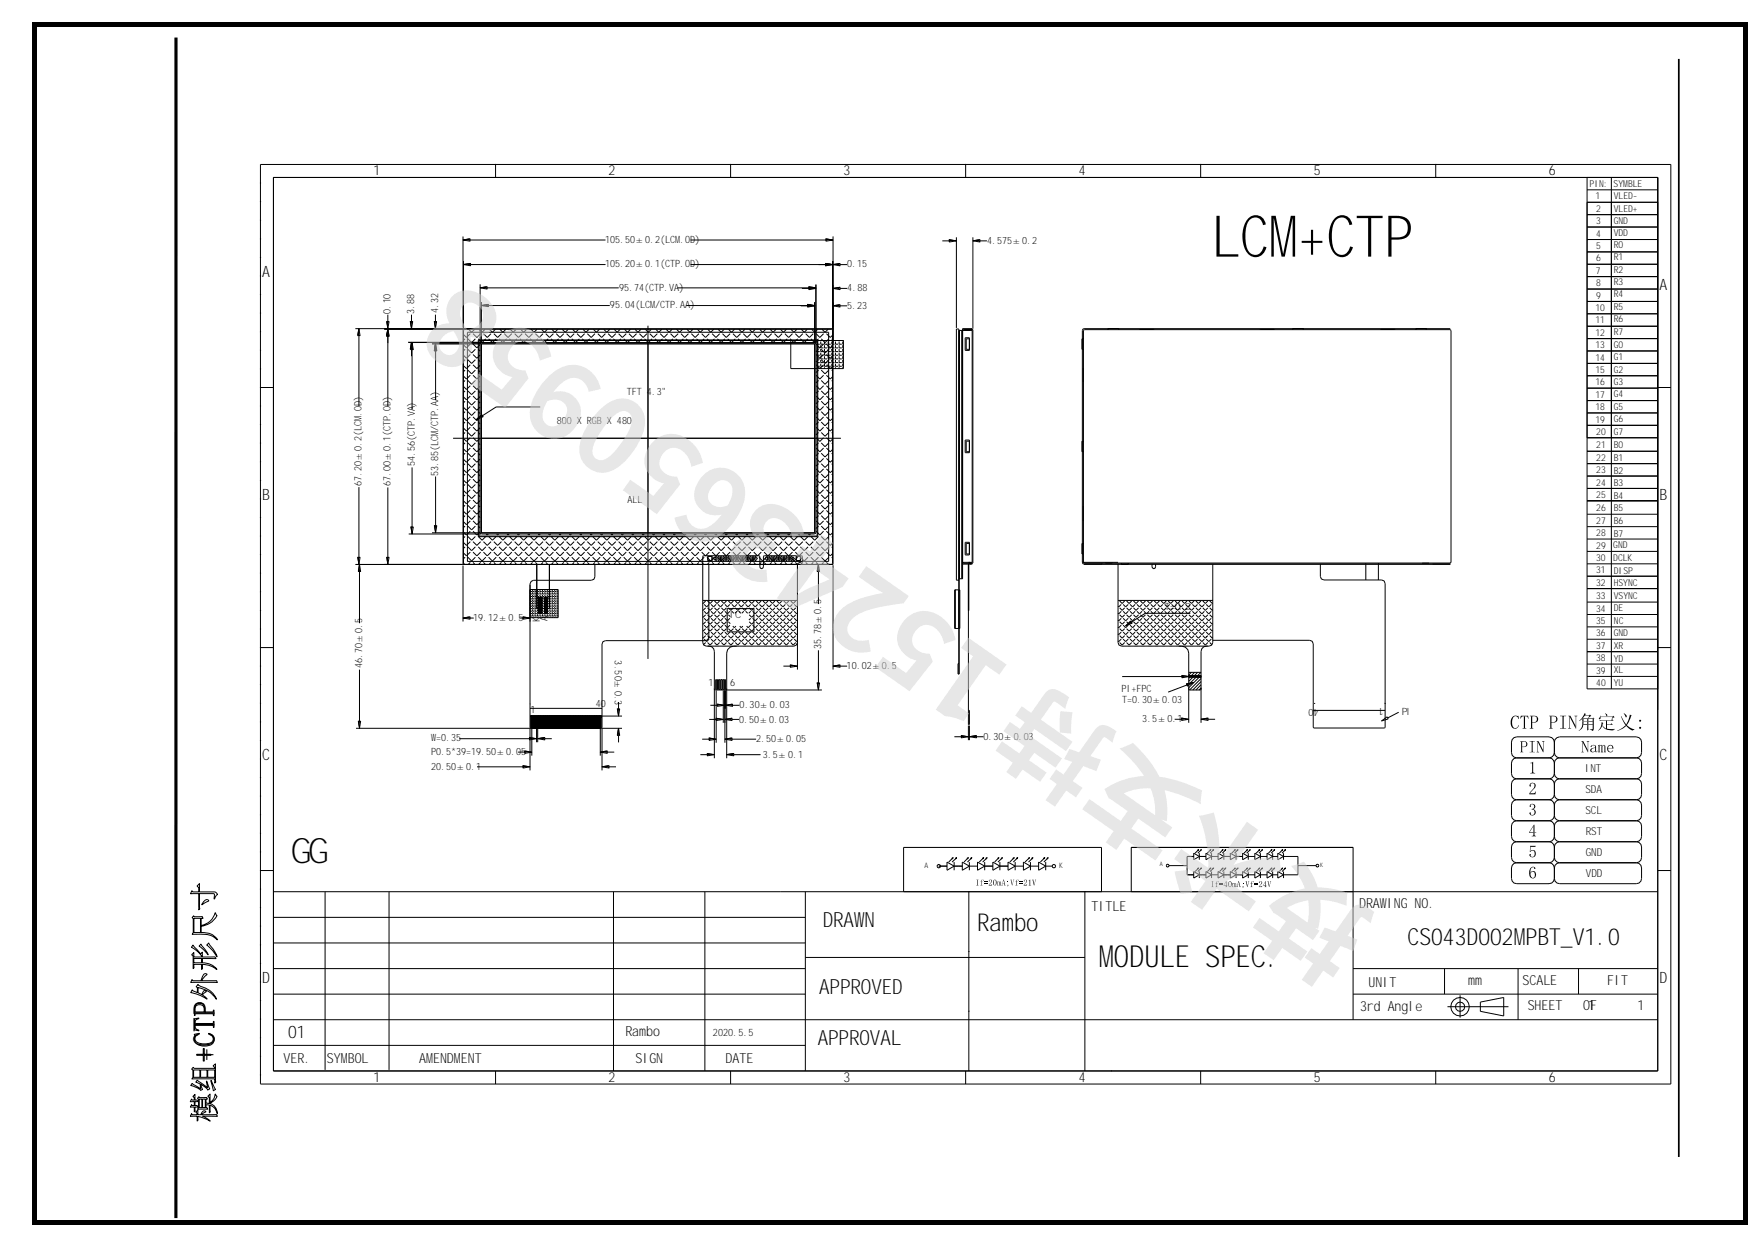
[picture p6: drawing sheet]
<svg xmlns="http://www.w3.org/2000/svg" width="297mm" height="210mm" viewBox="0 0 297 210" stroke-linecap="round" stroke-linejoin="round" font-family="sans-serif">
<defs><g id="words">
<text font-size="17.6" fill="#cecfd1" x="231.7" y="155.5" transform="rotate(-145 231.7 155.5)">技术支持 15243650958</text>
<text font-size="9.7" x="203.9" y="43.2">LCM+CTP</text>
<text font-size="5.8" x="49" y="145.2">GG结构</text>
<text font-size="5.1" x="185" y="162.8">MODULE SPEC.</text>
<text font-size="5" x="36.1" y="178.8" transform="rotate(-90 36.1 178.8)">+CTP</text>
<text font-size="4.1" x="164.5" y="156.7">Rambo</text>
<text font-size="4" x="237" y="159.1">CS043D002MPBT_V1.0</text>
<g font-size="3.5">
<text x="138.5" y="156">DRAWN</text>
<text x="137.9" y="167.3">APPROVED</text>
<text x="137.7" y="175.9">APPROVAL</text>
</g>
<text font-size="2.9" x="48.5" y="174.7">01</text>
<g font-size="2.6">
<text x="44.1" y="46.6">A</text>
<text x="279.4" y="48.8">A</text>
<text x="44.1" y="84.1">B</text>
<text x="279.4" y="84.1">B</text>
<text x="44.1" y="127.9">C</text>
<text x="279.4" y="127.9">C</text>
<text x="44.1" y="165.4">D</text>
<text x="279.4" y="165.4">D</text>
</g>
<g font-size="2.3">
<text x="62.9" y="29.4">1</text>
<text x="102.5" y="29.4">2</text>
<text x="142" y="29.4">3</text>
<text x="181.6" y="29.4">4</text>
<text x="221.2" y="29.4">5</text>
<text x="260.8" y="29.4">6</text>
<text x="183.8" y="153.3">TITLE</text>
<text x="228.8" y="152.8">DRAWING NO.</text>
<text x="230.4" y="166.1">UNIT</text>
<text x="247.2" y="165.7">mm</text>
<text x="256.4" y="165.9">SCALE</text>
<text x="270.6" y="165.7">FIT</text>
<text x="229" y="170.1">3rd Angle</text>
<text x="257.2" y="170.1">SHEET</text>
<text x="266.6" y="170.1">OF</text>
<text x="267.4" y="170.1">1</text>
<text x="275.7" y="170.1">1</text>
<text x="47.8" y="178.9">VER.</text>
<text x="55" y="178.9">SYMBOL</text>
<text x="70.6" y="178.9">AMENDMENT</text>
<text x="105.3" y="174.3">Rambo</text>
<text x="107" y="179">SIGN</text>
<text x="122.2" y="178.9">DATE</text>
<text x="62.9" y="182.1">1</text>
<text x="102.5" y="182.1">2</text>
<text x="142" y="182.1">3</text>
<text x="181.6" y="182.1">4</text>
<text x="221.2" y="182.1">5</text>
<text x="260.8" y="182.1">6</text>
</g>
<g font-size="1.9">
<text x="266.9" y="130">INT</text>
<text x="266.9" y="137.1">SCL</text>
<text x="266.9" y="133.5">SDA</text>
<text x="267" y="140.6">RST</text>
<text x="267" y="144.1">GND</text>
<text x="267" y="147.6">VDD</text>
</g>
<g font-size="1.7">
<text x="101.9" y="40.9">105.50±0.2(LCM.OD)</text>
<text x="166.2" y="41">4.575±0.2</text>
<text x="101.9" y="45">105.20±0.1(CTP.OD)</text>
<text x="142.6" y="45">0.15</text>
<text x="65.8" y="52.8" transform="rotate(-90 65.8 52.8)">0.10</text>
<text x="69.7" y="52.8" transform="rotate(-90 69.7 52.8)">3.88</text>
<text x="73.8" y="52.8" transform="rotate(-90 73.8 52.8)">4.32</text>
<text x="102.7" y="51.9">95.04(LCM/CTP.AA)</text>
<text x="104.2" y="48.9">95.74(CTP.VA)</text>
<text x="142.6" y="51.9">5.23</text>
<text x="142.7" y="49">4.88</text>
<text x="93.8" y="71.4">800 X RGB X 480</text>
<text x="105.5" y="66.5">TFT 4.3&quot;</text>
<text x="60.9" y="81.8" transform="rotate(-90 60.9 81.8)">67.20±0.2(LCM.OD)</text>
<text x="65.8" y="81.9" transform="rotate(-90 65.8 81.9)">67.00±0.1(CTP.OD)</text>
<text x="69.8" y="78.5" transform="rotate(-90 69.8 78.5)">54.56(CTP.VA)</text>
<text x="73.8" y="80.1" transform="rotate(-90 73.8 80.1)">53.85(LCM/CTP.AA)</text>
<text x="105.7" y="84.6">ALL</text>
<text x="79.7" y="104.5">19.12±0.5</text>
<text x="90.9" y="104.7" transform="rotate(-90 90.9 104.7)">K</text>
<text x="92.2" y="104.6" transform="rotate(-90 92.2 104.6)">A</text>
<text x="122.9" y="104">IC 位置</text>
<text x="192.8" y="102.7">钢片T=0.2</text>
<text x="61" y="112.5" transform="rotate(-90 61 112.5)">46.70±0.5</text>
<text x="103.5" y="111.2" transform="rotate(90 103.5 111.2)">3.50±0.3</text>
<text x="138.3" y="109.3" transform="rotate(-90 138.3 109.3)">35.78±0.5</text>
<text x="142.6" y="112.6">10.02±0.5</text>
<text x="89.3" y="119.9">1</text>
<text x="100.3" y="118.9">40</text>
<text x="119.3" y="115.5">1</text>
<text x="122.9" y="115.5">6</text>
<text x="124.5" y="119.2">0.30±0.03</text>
<text x="188.8" y="116.4">PI+FPC</text>
<text x="188.9" y="118.4">T=0.30±0.03</text>
<text x="222" y="119.3" transform="rotate(180 222 119.3)">40</text>
<text x="233" y="119.2" transform="rotate(180 233 119.2)">1</text>
<text x="72.6" y="124.8">W=0.35</text>
<text x="124.4" y="121.6">0.50±0.03</text>
<text x="127.3" y="125">2.50±0.05</text>
<text x="165.6" y="124.5">0.30±0.03</text>
<text x="192.3" y="121.6">3.5±0.1</text>
<text x="236" y="120.3">PI补强</text>
<text x="72.6" y="127.1">P0.5*39=19.50±0.05</text>
<text x="72.6" y="129.6">20.50±0.1</text>
<text x="128.5" y="127.6">3.5±0.1</text>
<text x="120" y="174.3">2020.5.5</text>
</g>
<g font-size="1.6">
<text x="267.6" y="31.5">PIN:</text>
<text x="268.6" y="33.6">1</text>
<text x="268.8" y="35.7">2</text>
<text x="271.7" y="31.5">SYMBLE</text>
<text x="271.7" y="33.6">VLED-</text>
<text x="271.7" y="35.7">VLED+</text>
<text x="268.7" y="37.7">3</text>
<text x="268.7" y="41.9">5</text>
<text x="268.8" y="39.8">4</text>
<text x="271.7" y="41.7">RO</text>
<text x="271.7" y="37.7">GND</text>
<text x="271.7" y="39.8">VDD</text>
<text x="268.7" y="46.1">7</text>
<text x="268.8" y="44">6</text>
<text x="271.7" y="48">R3</text>
<text x="271.7" y="45.9">R2</text>
<text x="271.7" y="43.8">R1</text>
<text x="268.6" y="52.3">10</text>
<text x="268.8" y="48.2">8</text>
<text x="268.8" y="50.3">9</text>
<text x="271.7" y="52.2">R5</text>
<text x="271.7" y="50.1">R4</text>
<text x="268.6" y="54.4">11</text>
<text x="268.6" y="56.5">12</text>
<text x="268.6" y="58.6">13</text>
<text x="271.7" y="56.4">R7</text>
<text x="271.7" y="54.2">R6</text>
<text x="271.7" y="58.6">G0</text>
<text x="268.6" y="60.7">14</text>
<text x="268.6" y="62.8">15</text>
<text x="268.6" y="64.9">16</text>
<text x="271.7" y="62.7">G2</text>
<text x="271.7" y="64.8">G3</text>
<text x="271.7" y="60.6">G1</text>
<text x="268.6" y="66.9">17</text>
<text x="268.6" y="69">18</text>
<text x="268.6" y="71.1">19</text>
<text x="271.7" y="71.1">G6</text>
<text x="271.7" y="66.9">G4</text>
<text x="271.7" y="69">G5</text>
<text x="268.8" y="73.2">20</text>
<text x="268.8" y="75.5">21</text>
<text x="268.8" y="77.6">22</text>
<text x="271.7" y="73.1">G7</text>
<text x="271.7" y="77.7">B1</text>
<text x="271.7" y="75.4">B0</text>
<text x="268.8" y="79.6">23</text>
<text x="268.8" y="81.7">24</text>
<text x="268.8" y="83.8">25</text>
<text x="271.7" y="83.9">B4</text>
<text x="271.7" y="81.8">B3</text>
<text x="271.7" y="79.8">B2</text>
<text x="268.8" y="86.1">26</text>
<text x="268.8" y="88.2">27</text>
<text x="271.7" y="88.3">B6</text>
<text x="271.7" y="86">B5</text>
<text x="268.7" y="94.4">30</text>
<text x="268.8" y="90.3">28</text>
<text x="268.8" y="92.3">29</text>
<text x="271.6" y="92.2">GND</text>
<text x="271.6" y="94.4">DCLK</text>
<text x="271.7" y="90.4">B7</text>
<text x="268.7" y="96.5">31</text>
<text x="268.7" y="100.9">33</text>
<text x="268.7" y="98.6">32</text>
<text x="271.7" y="96.7">DISP</text>
<text x="271.7" y="98.7">HSYNC</text>
<text x="271.7" y="100.8">VSYNC</text>
<text x="268.7" y="102.9">34</text>
<text x="268.7" y="105">35</text>
<text x="268.7" y="107.1">36</text>
<text x="271.7" y="107">GND</text>
<text x="271.7" y="102.9">DE</text>
<text x="271.7" y="105">NC</text>
<text x="268.7" y="111.3">38</text>
<text x="268.7" y="113.4">39</text>
<text x="268.7" y="109.2">37</text>
<text x="271.7" y="111.3">YD</text>
<text x="271.7" y="109.3">XR</text>
<text x="271.7" y="113.4">XL</text>
<text x="268.8" y="115.5">40</text>
<text x="271.7" y="115.5">YU</text>
</g>
<g font-size="1.3">
<text x="155.6" y="146.1">A</text>
<text x="178.3" y="146.1">K</text>
</g>
<g font-size="1">
<text x="195.3" y="145.8">A</text>
<text x="222.3" y="145.9">K</text>
</g>
</g></defs>
<path d="M282.7 9.9v184.8" fill="none" stroke="#000" stroke-width=".29"/>
<path d="M29.6 6.3v198.7" fill="none" stroke="#000" stroke-width=".53"/>
<g fill="none" stroke="#000" stroke-width=".17">
<path d="M43.9 30.8h.1M43.9 33.9h.1M43.9 37.1h.1M46 29.9h233.1v150.4h-233.1zM78 39.8v15.3M83.4 27.7v2.2M123 27.7v2.2M140.3 39.8v55.2h-80.5M161 39.9v15.3M162.6 27.7v2.2M163.8 39.9v15.4M202.2 27.7v2.2"/>
<path d="M241.7 27.7v2.2M267.2 34h11.9M267.2 36.1h11.9M267.2 38.2h11.9M267.2 29.9v86h11.9M267.2 32h11.9M271.3 29.9v86M43.9 40.2h.1M43.9 43.3h.1M43.9 46.4h.1M43.9 49.6h.1M43.9 52.7h.1"/>
<path d="M43.9 55.8h.1M43.9 59h.1M59.8 55.3h80.5M60.4 56.5v11.8M60.4 55.3l.2 1.2h-.4zM64.7 55.4h13.3M65.1 54.1h.4l-.2 1.2zM65.3 56.5v11.9M65.3 53v1.1M65.3 55.4l.2 1.1h-.4zM65.3 55.4l.2 1.2h-.4zM68.7 57.6h12.3"/>
<path d="M68.8 57.7h12.2M69.1 54.1h.4l-.2 1.2zM69.3 57.6l.2 1.2h-.4zM69.3 58.8v1.2M69.3 53v1.1M69.4 58.8v10.1M69.4 57.7l.2 1.1h-.4zM72.7 57.9h8.2M73.1 54.1h.4l-.2 1.2zM73.3 59v8.3M73.3 53v1.1M73.3 57.9l.2 1.1h-.4z"/>
<path d="M78 40.4l1.1-.2v.4zM78 55.3v39.7M78 43.9v11.5h-13.3M78 44.5l1.2-.2v.4zM78.1 55.4v.1M78.3 58.8l-.3 .2M78.3 57l-.3 .3M78.7 55.9h60.8v38.6h-60.8zM78.8 58.8l.6 .6 .6-.6M78.8 57l.6 .7 .6-.7M78.9 55.4l.5 .5 .5-.5M79.1 40.4h22.9"/>
<path d="M79.2 59.7l-.7 .6-.5-.5M79.2 56.2l-.7 .6-.5-.5M79.2 57.9l-.7 .6-.5-.4M79.2 44.5h22.8M79.6 59.7l.7 .6 .5-.5M79.6 56.2l.7 .6 .6-.6M79.6 57.9l.7 .6 .5-.5M80.5 57l.7 .7M80.5 58.8l.3 .3M80.5 57.2h57.2v33.1h-57.2zM80.7 55.4l.5 .5 .5-.5M80.8 47.9v9.9"/>
<path d="M80.8 48.5l1.2-.2v.4zM80.9 57.7h.2h56h.2v32.1h-56.4zM81.1 57.9h56.1v31.8h-56.1zM81.1 50.8v6.9M81.1 51.4l1.1-.2v.4zM81.4 56.2l.6 .6 .7-.6M81.8 57l-.6 .7M82 48.5h22.2M82.2 51.4h20.5M82.3 57l.6 .7M82.4 55.4l.5 .5 .5-.5M83.2 56.2l.6 .6 .6-.6"/>
<path d="M83.5 57l-.6 .7M84 57l.6 .7M84.2 55.4l.5 .5 .5-.5M84.9 56.2l.6 .6 .7-.6M85.3 57l-.6 .7M85.8 57l.6 .7M85.9 55.4l.5 .5 .5-.5M86.7 56.2l.6 .6 .6-.6M87.1 57l-.7 .7M87.5 57l.7 .7M87.7 55.4l.5 .5 .5-.5M88.4 56.2l.6 .6 .7-.6"/>
<path d="M88.8 57l-.6 .7M89.3 57l.6 .7 .6-.7M89.4 55.4l.5 .5 .5-.5M90.1 56.2l.7 .6 .6-.6M91 57l.7 .7M91.2 55.4l.5 .5 .5-.5M91.9 56.2l.6 .6 .7-.6M92.3 57l-.6 .7M92.8 57l.6 .7 .6-.7M92.9 55.4l.5 .5 .5-.5M93.7 56.2l.6 .6 .6-.6M94.5 57l.6 .7"/>
<path d="M94.7 55.4l.5 .5 .5-.5M95.4 56.2l.6 .6 .7-.6M95.8 57l-.6 .7M96.3 57l.6 .7M96.4 55.4l.5 .5 .5-.5M97.2 56.2l.6 .6 .6-.6M97.6 57l-.7 .7M98 57l.7 .7 .6-.7M98.2 55.4l.5 .5 .5-.5M98.9 56.2l.6 .6 .7-.6M99.8 57l.6 .7M99.9 55.4l.5 .5 .5-.5"/>
<path d="M100.7 56.2l.6 .6 .6-.6M101 57l-.6 .7M101.5 57l.7 .7 .6-.7M101.7 55.4l.5 .5 .5-.5M102.4 56.2l.6 .6 .7-.6M103.3 57l.6 .7M103.4 55.4l.5 .5 .5-.5M104.2 56.2l.6 .6 .6-.6M104.6 57l-.7 .7M105 57l.6 .7M105.2 55.4l.5 .5 .5-.5M105.9 56.2l.6 .6 .7-.6"/>
<path d="M106.3 57l-.6 .7M106.8 57l.6 .7 .7-.7M106.9 55.4l.5 .5 .5-.5M107.7 56.2l.6 .6 .6-.6M108.5 57l.6 .7M108.7 55.4l.5 .5 .5-.5M109.1 54.8v56.1M109.4 56.2l.6 .6 .7-.6M109.8 57l-.6 .7M110.3 57l.6 .7 .7-.7M110.4 55.4l.5 .5 .5-.5M111.2 56.2l.6 .6 .6-.6"/>
<path d="M112 57l.7 .7M112.2 55.4l.5 .5 .5-.5M112.9 56.2l.6 .6 .7-.6M113.3 57l-.6 .7M113.8 57l.6 .7M113.9 55.4l.5 .5 .5-.5M114 48.5h22.2M114.7 56.2l.6 .6 .6-.6M115.1 57l-.7 .7M115.5 57l.6 .7M115.6 51.4h20.4M115.7 55.4l.5 .5 .5-.5"/>
<path d="M116.3 44.5h22.7M116.3 40.4h22.8M116.4 56.2l.6 .6 .7-.6M116.8 57l-.6 .7M117.3 57l.6 .7M117.4 55.4l.5 .5 .5-.5M118.1 56.2l.7 .6 .6-.6M118.6 57l-.7 .7M119 57l.7 .7 .6-.7M119.2 55.4l.5 .5 .5-.5M119.9 56.2l.6 .6 .7-.6M120.8 57l.6 .7"/>
<path d="M120.9 55.4l.5 .5 .5-.5M121.6 56.2l.7 .6 .6-.6M122 57l-.6 .7M122.5 57l.7 .7 .6-.7M122.7 55.4l.5 .5 .5-.5M123.4 56.2l.6 .6 .7-.6M124.3 57l.6 .7 .6-.7M124.4 55.4l.5 .5 .5-.5M125.2 56.2l.6 .6 .6-.6M126 57l.6 .7M126.2 55.4l.5 .5 .5-.5M126.9 56.2l.6 .6 .7-.6"/>
<path d="M127.3 57l-.6 .7M127.8 57l.6 .7M127.9 55.4l.5 .5 .5-.5M128.6 56.2l.7 .6 .6-.6M129.1 57l-.7 .7M129.5 57l.7 .7M129.7 55.4l.5 .5 .5-.5M130.4 56.2l.7 .6 .6-.6M130.8 57l-.6 .7M131.3 57l.6 .7 .6-.7M131.4 55.4l.5 .5 .5-.5M132.2 56.2l.6 .6 .6-.6"/>
<path d="M133 57l.7 .7M133.2 55.4l.5 .5 .5-.5M133.9 56.2l.6 .6 .7-.6M134.3 57l-.6 .7M134.8 57l.6 .7 .7-.7M134.8 51.5h1.2M134.9 55.4l.5 .5 .5-.5M135 48.5h1.2M135.7 56.2l.6 .6 .6-.6M136 51.3l1.2 .2-1.2 .2zM136 51.2l1.2 .2-1.2 .2zM136.2 48.4l1.2 .1-1.2 .2z"/>
<path d="M136.2 48.3l1.2 .2-1.2 .2zM136.5 57l.7 .7M136.7 55.4l.5 .5 .5-.5M137.2 50.8v6.9M137.4 47.9v9.9M137.4 59.7l.6 .6 .7-.6M137.4 56.2l.6 .6 .7-.6M137.4 57.9l.6 .6M137.6 57.9h.4M137.6 58.6h.4M137.6 59.2h.4M137.6 59.8h.4"/>
<path d="M137.6 57.3v32.9h-57v-32.9h61.4v4.7h-8.9v-4.7M137.8 58.8l-.4 .4M137.8 57l-.6 .7M138.2 59.4v.4h.5M138.2 57.5v.4h.5l-.7 .6M138.2 60v.4h.5M138.2 58.1v.5h.5M138.2 58.7v.5h.5M138.3 58.8l.6 .6 .7-.6M138.3 57l.6 .7 .7-.7M138.4 55.4l.5 .5 .5-.5M138.8 59.4v.4h.5"/>
<path d="M138.8 57.5v.4h.5M138.8 60v.4h.5M138.8 58.1v.5h.5M138.8 58.7v.5h.5M139 44.3l1.2 .2-1.2 .2zM139.1 40.2l1.2 .2-1.2 .2zM139.2 59.7l.6 .6 .4-.4M139.2 56.2l.6 .6 .4-.4M139.2 57.9l.6 .6 .4-.3M139.4 59.8h.2M139.4 59.4v.4h.5M139.4 57.5v.4h.5"/>
<path d="M139.4 60v.4h.5M139.4 58.1v.5h.5M139.4 58.7v.5h.5M139.7 58.8h.1M140 58.8l.2 .1M140 57l.2 .2M140 59.4v.4h.5M140 57.5v.4h.5M140 60v.4h.5M140 58.1v.5h.5M140 58.7v.5h.5M140.2 43.9v11.5"/>
<path d="M140.3 44.5l1.1-.2v.4zM140.3 48.5l1.1-.1v.3zM140.3 51.5l1.1-.2v.4zM140.7 59.4v.4h.4M140.7 57.5v.4h.4M140.7 60v.4h.4M140.7 58.1v.5h.4M140.7 58.7v.5h.4M141.3 59.4v.4h.4M141.3 57.5v.4h.4M141.3 60v.4h.4M141.3 58.1v.5h.4"/>
<path d="M141.3 58.7v.5h.4M141.4 44.5h1.2M141.4 48.5h1.2M141.4 51.5h1.2M141.9 59.4v.4h.1M141.9 57.5v.4h.1M141.9 60v.4h.1M141.9 58.1v.5h.1M141.9 58.7v.5h.1M158.7 40.5h1.1M159.8 40.3l1.2 .2-1.2 .2zM161.4 55.6h2.3v39.1h-1.6"/>
<path d="M161.5 55.6v41.8M162 55.6v41.8M162.2 55.6v-.2h1.5v-.1h-1.6v42.1h-.7M162.4 55.6v-.1h1.4v39.3h-.7v-.1M162.5 56.8h.7v2.2h-.7zM162.8 55.5v.1M163 55.5l.2 .1M163.2 57h-.5v1.8h.5M163.3 55.5v.1M163.8 40.5l1.2-.2v.4zM165 40.5h1.2M182.2 57h.2"/>
<path d="M182.2 58.8h.2M182.5 55.5h61.8v39.2h-61.8zM186.6 55.3v.2M188.3 55.3v.2M191.9 55.5h.1M194.3 55.5h.1M212.2 55.5h.1M214.5 55.5h.1M217.7 55.3v.2M219.5 55.3v.2M232.5 55.5h.1M234.8 55.5h.1"/>
<path d="M238.4 55.3v.2M240.2 55.3v.2M244.2 55.3l-61.9 .1-.1 .2v39.1M267.2 52.8h11.9M267.2 54.9h11.9M267.2 57h11.9M267.2 59.1h11.9M267.2 40.3h11.9M267.2 42.4h11.9M267.2 46.6h11.9M267.2 48.7h11.9M267.2 50.7h11.9"/>
<path d="M267.2 44.5h11.9M43.9 62.1h.1M43.9 65.2h2.1M43.9 68.3h.1M43.9 71.5h.1M43.9 74.6h.1M43.9 77.7h.1M69.4 78.7v10M76.3 73.8h65.3M78.3 60.5l-.3 .3M78.3 65.8l-.3 .2M78.3 67.5l-.3 .3"/>
<path d="M78.3 72.8l-.3 .2M78.3 74.5l-.3 .3M78.3 78l-.3 .3M78.3 62.3l-.3 .2M78.3 71l-.3 .3M78.3 76.3l-.3 .2M78.3 79.8l-.3 .2M78.3 64l-.3 .3M78.3 69.3l-.3 .3M78.8 65.8l.6 .6 .6-.6M78.8 60.5l.6 .7 .6-.7M78.8 67.5l.6 .7 .6-.7"/>
<path d="M78.8 72.8l.6 .6 .6-.6M78.8 78l.6 .7 .6-.7M78.8 62.3l.6 .6 .6-.6M78.8 71l.6 .7 .6-.7M78.8 76.3l.6 .6 .6-.6M78.8 79.8l.6 .6 .6-.6M78.8 64l.6 .7 .6-.7M78.8 69.3l.6 .6 .6-.6M78.8 74.5l.6 .7 .6-.7M79.2 61.4l-.7 .6-.5-.4M79.2 64.9l-.7 .7-.5-.5M79.2 66.7l-.7 .6-.5-.5"/>
<path d="M79.2 70.2l-.7 .6-.5-.5M79.2 73.7l-.7 .6-.5-.5M79.2 78.9l-.7 .7-.5-.5M79.2 63.2l-.7 .6-.5-.5M79.2 68.4l-.7 .7-.5-.5M79.2 75.4l-.7 .7-.5-.5M79.2 71.9l-.7 .7-.5-.5M79.2 77.2l-.7 .6-.5-.5M79.6 61.4l.7 .6 .5-.5M79.6 64.9l.7 .7 .5-.6M79.6 66.7l.7 .6 .5-.6M79.6 70.2l.7 .6 .5-.6"/>
<path d="M79.6 73.7l.7 .6 .5-.5M79.6 78.9l.7 .7 .5-.6M79.6 63.2l.7 .6 .5-.6M79.6 68.4l.7 .7 .5-.6M79.6 75.4l.7 .7 .5-.6M79.6 71.9l.7 .7 .5-.6M79.6 77.2l.7 .6 .5-.5M80.2 70.6l.9-.8 .2 .3zM80.5 78l.3 .4M80.5 65.8l.3 .3M80.5 76.3l.3 .3M80.5 72.8l.3 .3"/>
<path d="M80.5 69.3l.3 .3M80.5 67.5l.3 .4M80.5 64l.3 .3M80.5 62.3l.3 .3M80.5 60.5l.3 .4M80.5 74.5l.3 .4M80.5 71l.3 .4M80.5 79.8l.3 .3M91 68.5h-7.5l-2.3 1.5M137.4 61.4l.6 .6 .7-.6M137.4 64.9l.6 .7 .7-.7M137.4 66.7l.6 .6 .7-.6"/>
<path d="M137.4 70.2l.6 .6 .7-.6M137.4 73.7l.6 .6 .7-.6M137.4 78.9l.6 .7 .7-.7M137.4 63.2l.6 .6 .7-.6M137.4 68.4l.6 .7 .7-.7M137.4 75.4l.6 .7 .7-.7M137.4 71.9l.6 .7 .7-.7M137.4 77.2l.6 .6 .7-.6M137.6 60.4h.4M137.6 61h.4M137.6 61.6h.4M137.8 60.5l-.4 .5"/>
<path d="M137.8 65.8l-.4 .4M137.8 72.8l-.4 .4M137.8 78l-.4 .5M137.8 62.3l-.4 .4M137.8 67.5l-.4 .5M137.8 71l-.4 .5M137.8 74.5l-.4 .5M137.8 64l-.4 .5M137.8 69.3l-.4 .4M137.8 76.3l-.4 .4M137.8 79.8l-.4 .4M138.2 61.8v.2"/>
<path d="M138.2 61.2v.4h.5M138.2 60.6v.4h.5M138.3 65.8l.6 .6 .7-.6M138.3 60.5l.6 .7 .7-.7M138.3 67.5l.6 .7 .7-.7M138.3 72.8l.6 .6 .7-.6M138.3 78l.6 .7 .7-.7M138.3 62.3l.6 .6 .7-.6M138.3 71l.6 .7 .7-.7M138.3 76.3l.6 .6 .7-.6M138.3 79.8l.6 .6 .7-.6M138.3 64l.6 .7 .7-.7"/>
<path d="M138.3 69.3l.6 .6 .7-.6M138.3 74.5l.6 .7 .7-.7M138.8 61.8v.2M138.8 61.2v.4h.5M138.8 60.6v.4h.5M139.2 61.4l.6 .6 .4-.3M139.2 64.9l.6 .7 .4-.4M139.2 66.7l.6 .6 .4-.4M139.2 70.2l.6 .6 .4-.4M139.2 73.7l.6 .6 .4-.4M139.2 78.9l.6 .7 .4-.4M139.2 63.2l.6 .6 .4-.4"/>
<path d="M139.2 68.4l.6 .7 .4-.4M139.2 75.4l.6 .7 .4-.4M139.2 71.9l.6 .7 .4-.4M139.2 77.2l.6 .6 .4-.4M139.4 62h.2M139.4 61.8v.2M139.4 61.2v.4h.5M139.4 60.6v.4h.5M140 67.5l.2 .2M140 62.3l.2 .1M140 78l.2 .2M140 72.8l.2 .1"/>
<path d="M140 65.8l.2 .1M140 60.5l.2 .2M140 76.3l.2 .1M140 74.5l.2 .2M140 69.3l.2 .1M140 64l.2 .2M140 79.8l.2 .1M140 71l.2 .2M140 61.8v.2M140 61.2v.4h.5M140 60.6v.4h.5M140.7 61.8v.2"/>
<path d="M140.7 61.2v.4h.4M140.7 60.6v.4h.4M141.3 61.8v.2M141.3 61.2v.4h.4M141.3 60.6v.4h.4M141.9 61.8v.2M141.9 61.2v.4h.1M141.9 60.6v.4h.1M162.5 74.1h.7v2.1h-.7zM163.2 74.3h-.5v1.7h.5M182.2 74.3h.2M182.2 76h.2"/>
<path d="M182.4 62v2.3M267.2 71.6h11.9M267.2 73.7h11.9M267.2 76h11.9M267.2 78h11.9M267.2 61.2h11.9M267.2 63.2h11.9M267.2 65.3h11.9M267.2 67.4h11.9M267.2 69.5h11.9M279.1 65.2h2.2M43.9 80.8h.1"/>
<path d="M43.9 84h.1M43.9 87.1h.1M43.9 90.2h.1M43.9 93.3h.1M43.9 96.5h.1M43.9 99.6h.1M60.2 93.8h.4l-.2 1.2zM60.4 82v11.8M60.5 96.2v8.7M60.5 95l.2 1.2h-.4zM65.1 93.8h.4l-.2 1.2zM65.3 82v11.8"/>
<path d="M68.8 89.9h12.2M69.2 88.7h.4l-.2 1.2zM72.7 89.7h8.2M73.1 88.5h.4l-.2 1.2zM73.3 80.2v8.3M78 95.2v9.4M78 94.8l.1-39.3 61.9-.1 .2 .2v39.2l-.2 .2M78 94.8l.2 .2zM78.3 88.6l-.3 .2M78.3 83.3l-.3 .2M78.3 85l-.3 .3M78.3 90.3l-.3 .2"/>
<path d="M78.3 81.5l-.3 .3M78.3 93.8l-.3 .2M78.3 86.8l-.3 .3M78.3 92l-.3 .3M78.8 83.3l.6 .6 .6-.6M78.8 85l.6 .7 .6-.7M78.8 88.6l.6 .6 .6-.6M78.8 90.3l.6 .6 .6-.6M78.8 81.5l.6 .7 .6-.7M78.8 93.8l.6 .6 .6-.6M78.8 86.8l.6 .6 .6-.6M78.8 92l.6 .7 .6-.7"/>
<path d="M79.2 84.2l-.7 .6-.5-.5M79.2 82.4l-.7 .7-.5-.5M79.2 85.9l-.7 .7-.5-.5M79.2 87.7l-.7 .6-.5-.5M79.2 91.2l-.7 .6-.5-.5M79.2 92.9l-.7 .7-.5-.5M79.2 80.7l-.7 .6-.5-.5M79.2 89.4l-.7 .7-.5-.5M79.2 94.7l-.4 .3M79.6 84.2l.7 .6 .5-.6M79.6 82.4l.7 .7 .5-.6M79.6 85.9l.7 .7 .5-.6"/>
<path d="M79.6 87.7l.7 .6 .5-.5M79.6 91.2l.7 .6 .6-.6M79.6 92.9l.7 .7 .6-.7M79.6 80.7l.7 .6 .5-.6M79.6 89.4l.7 .7 .5-.6M79.6 94.7l.4 .3M80.5 88.6l.3 .3M80.5 83.3l.3 .3M80.5 86.8l.3 .3M80.5 81.5l.3 .4M80.5 85l.3 .4M80.5 90.3l.7 .6 .6-.6"/>
<path d="M80.5 93.8l.7 .6 .6-.6M80.5 92l.7 .7 .6-.7M80.9 94.7l-.3 .3M81.1 89.7h56.1M81.4 94.7l.3 .3M81.4 91.2l.6 .6 .7-.6M81.4 92.9l.6 .7 .7-.7M81.9 89.9l.1 .2 .2-.2M82.3 90.3l.6 .6 .6-.6M82.3 93.8l.6 .6 .6-.6M82.3 92l.6 .7 .6-.7M82.7 94.7l-.4 .3"/>
<path d="M83.2 91.2l.6 .6 .6-.6M83.2 92.9l.6 .7 .6-.7M83.2 94.7l.3 .3M83.6 89.9l.2 .2 .2-.2M84 90.3l.7 .6 .6-.6M84 93.8l.7 .6 .6-.6M84 92l.7 .7 .6-.7M84.4 94.7l-.3 .3M84.9 91.2l.6 .6 .7-.6M84.9 92.9l.6 .7 .7-.7M84.9 94.7l.3 .3M85.4 89.9l.1 .2 .2-.2"/>
<path d="M85.8 90.3l.6 .6 .7-.6M85.8 93.8l.6 .6 .7-.6M85.8 92l.6 .7 .7-.7M86.2 94.7l-.4 .3M86.7 91.2l.6 .6 .6-.6M86.7 92.9l.6 .7 .6-.7M86.7 94.7l.3 .3M87.1 89.9l.2 .2 .2-.2M87.5 90.3l.7 .6 .6-.6M87.5 93.8l.7 .6 .6-.6M87.5 92l.7 .7 .6-.7M87.9 94.7l-.3 .3"/>
<path d="M88.4 94.7l.3 .3M88.4 91.2l.6 .6 .7-.6M88.4 92.9l.6 .7 .7-.7M88.9 89.9l.1 .2 .2-.2M89.2 99.2h4.8v4.8h-4.8M89.3 90.3l.6 .6 .6-.6M89.3 93.8l.6 .6 .6-.6M89.3 92l.6 .7 .6-.7M89.3 99.7v.3h.3M89.3 99.3v.3h.3M89.7 94.7l-.4 .3M89.7 99.7v.3h.3"/>
<path d="M89.7 99.3v.3h.3M90.1 99.7v.3h.3M90.1 99.3v.3h.3M90.1 94.7l.4 .3M90.1 91.2l.7 .6 .6-.6M90.1 92.9l.7 .7 .6-.7M90.4 95v7.4h.4l.2-.1 .1 .1h.7l.1-.1 .1 .1h.5v-7.4M90.5 99.7v.3h.3M90.5 99.3v.3h.3M90.6 89.9l.2 .2 .2-.2M90.9 99.7v.3h.3M90.9 99.3v.3h.3"/>
<path d="M91 90.3l.7 .6 .6-.6M91 93.8l.7 .6 .6-.6M91 92l.7 .7 .6-.7M91.3 99.7v.3h.3M91.3 99.3v.3h.3M91.4 94.7l-.3 .3M91.7 99.7v.3h.3M91.7 99.3v.3h.3M91.9 94.7l.3 .3M91.9 91.2l.6 .6 .7-.6M91.9 92.9l.6 .7 .7-.7M92.1 99.7v.3h.4"/>
<path d="M92.1 99.3v.3h.4M92.4 89.9l.1 .2 .2-.2M92.5 95v7.4M92.6 99.7v.3h.3M92.6 99.3v.3h.3M92.8 90.3l.6 .6 .6-.6M92.8 93.8l.6 .6 .6-.6M92.8 92l.6 .7 .6-.7M93 99.7v.3h.3M93 99.3v.3h.3M93.2 94.7l-.4 .3M93.4 99.7v.3h.3"/>
<path d="M93.4 99.3v.3h.3M93.7 94.7l.3 .3M93.7 91.2l.6 .6 .6-.6M93.7 92.9l.6 .7 .6-.7M93.8 99.7v.3h.2M93.8 99.3v.3h.2M94.1 89.9l.2 .2 .2-.2M94.5 90.3l.7 .6 .6-.6M94.5 93.8l.7 .6 .6-.6M94.5 92l.7 .7 .6-.7M94.9 94.7l-.3 .3M95.4 91.2l.6 .6 .7-.6"/>
<path d="M95.4 92.9l.6 .7 .7-.7M95.4 94.7l.3 .3M95.9 89.9l.1 .2 .2-.2M96.3 90.3l.6 .6 .7-.6M96.3 93.8l.6 .6 .7-.6M96.3 92l.6 .7 .7-.7M96.7 94.7l-.4 .3M97.2 94.7l.3 .3M97.2 91.2l.6 .6 .6-.6M97.2 92.9l.6 .7 .6-.7M97.6 89.9l.2 .2 .2-.2M98 90.3l.7 .6 .6-.6"/>
<path d="M98 93.8l.7 .6 .6-.6M98 92l.7 .7 .6-.7M98.4 94.7l-.3 .3M98.9 91.2l.6 .6 .7-.6M98.9 92.9l.6 .7 .7-.7M98.9 94.7l.3 .3M99.4 89.9l.1 .2 .2-.2M99.8 90.3l.6 .6 .6-.6M99.8 93.8l.6 .6 .6-.6M99.8 92l.6 .7 .6-.7M100.2 95v2.1l-.2 .4-.4 .2h-9.8l-.4 .2-.2 .4v24.2l.2 .1M100.2 94.7l-.3 .3"/>
<path d="M100.7 91.2l.6 .6 .6-.6M100.7 92.9l.6 .7 .6-.7M100.7 94.7l.3 .3M101.1 89.9l.2 .2 .2-.2M101.5 90.3l.7 .6 .6-.6M101.5 93.8l.7 .6 .6-.6M101.5 92l.7 .7 .6-.7M101.9 94.7l-.3 .3M102.4 91.2l.6 .6 .7-.6M102.4 92.9l.6 .7 .7-.7M102.4 94.7l.3 .3M102.9 89.9l.1 .2 .2-.2"/>
<path d="M103.3 90.3l.6 .6 .7-.6M103.3 93.8l.6 .6 .7-.6M103.3 92l.6 .7 .7-.7M103.7 94.7l-.4 .3M104.2 94.7l.3 .3M104.2 91.2l.6 .6 .6-.6M104.2 92.9l.6 .7 .6-.7M104.6 89.9l.2 .2 .2-.2M105 90.3l.7 .6 .6-.6M105 93.8l.7 .6 .6-.6M105 92l.7 .7 .6-.7M105.4 94.7l-.3 .3"/>
<path d="M105.9 94.7l.3 .3M105.9 91.2l.6 .6 .7-.6M105.9 92.9l.6 .7 .7-.7M106.4 89.9l.1 .2 .2-.2M106.8 90.3l.6 .6 .7-.6M106.8 93.8l.6 .6 .7-.6M106.8 92l.6 .7 .7-.7M107.2 94.7l-.3 .3M107.7 94.7l.3 .3M107.7 91.2l.6 .6 .6-.6M107.7 92.9l.6 .7 .6-.7M108.1 89.9l.2 .2 .2-.2"/>
<path d="M108.5 90.3l.7 .6 .6-.6M108.5 93.8l.7 .6 .6-.6M108.5 92l.7 .7 .6-.7M108.9 94.7l-.3 .3M109.4 91.2l.6 .6 .7-.6M109.4 92.9l.6 .7 .7-.7M109.4 94.7l.3 .3M109.9 89.9l.1 .2 .2-.2M110.3 90.3l.6 .6 .7-.6M110.3 93.8l.6 .6 .7-.6M110.3 92l.6 .7 .7-.7M110.7 94.7l-.3 .3"/>
<path d="M111.2 94.7l.3 .3M111.2 91.2l.6 .6 .6-.6M111.2 92.9l.6 .7 .6-.7M111.6 89.9l.2 .2 .2-.2M112 90.3l.7 .6 .6-.6M112 93.8l.7 .6 .6-.6M112 92l.7 .7 .6-.7M112.4 94.7l-.3 .3M112.9 94.7l.3 .3M112.9 91.2l.6 .6 .7-.6M112.9 92.9l.6 .7 .7-.7M113.4 89.9l.1 .2 .2-.2"/>
<path d="M113.8 90.3l.6 .6 .7-.6M113.8 93.8l.6 .6 .7-.6M113.8 92l.6 .7 .7-.7M114.2 94.7l-.4 .3M114.7 91.2l.6 .6 .6-.6M114.7 92.9l.6 .7 .6-.7M114.7 94.7l.3 .3M115.1 89.9l.2 .2 .2-.2M115.5 90.3l.7 .6 .6-.6M115.5 93.8l.7 .6 .6-.6M115.5 92l.7 .7 .6-.7M115.9 94.7l-.3 .3"/>
<path d="M116.4 91.2l.6 .6 .7-.6M116.4 92.9l.6 .7 .7-.7M116.4 94.7l.3 .3M116.9 89.9l.1 .2 .2-.2M117.3 90.3l.6 .6 .7-.6M117.3 93.8l.6 .6 .7-.6M117.3 92l.6 .7 .7-.7M117.7 94.7l-.3 .3M118.1 94.7l.4 .3M118.1 91.2l.7 .6 .6-.6M118.1 92.9l.7 .7 .6-.7M118.6 89.9l.2 .2 .2-.2"/>
<path d="M119 90.3l.7 .6 .6-.6M119 93.8l.7 .6 .6-.6M119 92l.7 .7 .6-.7M119.2 93.6h.7v.8h-.7zM119.3 95v12.2M119.4 94.7l-.3 .3M119.9 94.7l.3 .3M119.9 91.2l.6 .6 .7-.6M119.9 92.9l.6 .7 .7-.7M120.1 93.9h.1v-.1l.3 .1v-.3h.2v.8h-.2v-.3l-.3 .1v-.1h-.1zM120.4 89.9l.1 .2 .2-.2M120.8 90.3l.6 .6 .6-.6"/>
<path d="M120.8 93.8l.6 .6 .6-.6M120.8 92l.6 .7 .6-.7M120.9 93.6h.2v.8h-.2zM121.2 94.7l-.3 .3M121.3 93.6h.2v.8h-.2zM121.6 91.2l.7 .6 .6-.6M121.6 92.9l.7 .7 .6-.7M121.6 94.7l.4 .3M121.7 93.6h.2v.8h-.2zM122.1 89.9l.2 .2 .2-.2M122.1 93.6h.2v.8h-.2zM122.5 90.3l.7 .6 .6-.6"/>
<path d="M122.5 93.8l.7 .6 .6-.6M122.5 92l.7 .7 .6-.7M122.5 93.6h.2v.8h-.2zM122.9 94.7l-.3 .3M123 93.6h.2v.8h-.2zM123.4 93.6h.2v.8h-.2zM123.4 91.2l.6 .6 .7-.6M123.4 92.9l.6 .7 .7-.7M123.4 94.7l.3 .3M123.8 93.6h.2v.8h-.2zM123.9 89.9l.1 .2 .2-.2M124.2 93.6h.2v.8h-.2z"/>
<path d="M124.3 90.3l.6 .6 .6-.6M124.3 93.8l.6 .6 .6-.6M124.3 92l.6 .7 .6-.7M124.6 93.6h.2v.8h-.2zM124.7 94.7l-.4 .3M125 93.6h.2v.8h-.2zM125.2 94.7l.3 .3M125.2 91.2l.6 .6 .6-.6M125.2 92.9l.6 .7 .6-.7M125.4 93.6h.2v.8h-.2zM125.6 89.9l.2 .2 .2-.2M125.9 93.6h.2v.8h-.2z"/>
<path d="M126 90.3l.7 .6 .6-.6M126 93.8l.7 .6 .6-.6M126 92l.7 .7 .6-.7M126.3 93.6h.2v.8h-.2zM126.4 94.7l-.3 .3M126.7 93.6h.2v.8h-.2zM126.9 94.7l.3 .3M126.9 91.2l.6 .6 .7-.6M126.9 92.9l.6 .7 .7-.7M127.1 93.6h.2v.3h.2v.2h-.2v.3h-.2zM127.4 89.9l.1 .2 .2-.2M127.8 90.3l.6 .6 .7-.6"/>
<path d="M127.8 93.8l.6 .6 .7-.6M127.8 92l.6 .7 .7-.7M128.2 94.7l-.4 .3M128.2 95.7l.3-.3v-1.7l.2-.2 6.4 .1v.9l-.8 .5v17.7M128.2 95.7h.1M128.2 95.7l-.2-.1-.1-.2v-1.7l-.1-.2-9.4 .1-.1 14.6 .2 .4 .4 .2h14.8l.4-.2 .2-.4M128.6 91.2l.7 .6 .6-.6M128.6 92.9l.7 .7 .6-.7M128.6 94.7l.4 .3M129 93.6h.2v.8h-.2v-.3h-.2v-.2h.2zM129.1 89.9l.2 .2 .2-.2M129.4 93.6h.2v.8h-.2z"/>
<path d="M129.5 90.3l.7 .6 .6-.6M129.5 93.8l.7 .6 .6-.6M129.5 92l.7 .7 .6-.7M129.8 93.6h.2v.8h-.2zM129.9 94.7l-.3 .3M130.3 93.6h.2v.8h-.2zM130.4 92.9l.7 .7 .6-.7M130.4 91.2l.7 .6 .6-.6M130.4 94.7l.3 .3M130.7 93.6h.2v.8h-.2zM130.9 89.9l.2 .2 .1-.2M131.1 93.6h.2v.8h-.2z"/>
<path d="M131.3 90.3l.6 .6 .6-.6M131.3 93.8l.6 .6 .6-.6M131.3 92l.6 .7 .6-.7M131.5 93.6h.2v.8h-.2zM131.7 94.7l-.4 .3M131.9 93.6h.2v.8h-.2zM132.2 91.2l.6 .6 .6-.6M132.2 92.9l.6 .7 .6-.7M132.2 94.7l.3 .3M132.3 93.6h.2v.8h-.2zM132.6 89.9l.2 .2 .2-.2M132.7 93.6h.2v.8h-.2z"/>
<path d="M133 90.3l.7 .6 .6-.6M133 93.8l.7 .6 .6-.6M133 92l.7 .7 .6-.7M133.1 93.6h.3v.3l.2-.1v.1h.2v.2h-.2v.1h-.1v-.1h-.1v.3h-.3zM133.4 94.7l-.3 .3M133.9 94.7l.3 .3M133.9 91.2l.6 .6 .7-.6M133.9 92.9l.6 .7 .7-.7M134.1 93.6h.7v.8h-.7zM134.4 89.9l.1 .2 .2-.2M134.8 90.3l.6 .6 .7-.6M134.8 93.8l.6 .6 .7-.6"/>
<path d="M134.8 92l.6 .7 .7-.7M135.2 94.7l-.4 .3M135.7 91.2l.6 .6 .6-.6M135.7 92.9l.6 .7 .6-.7M135.7 94.7l.3 .3M136.1 89.9l.2 .2 .2-.2M136.5 90.3l.7 .6 .6-.6M136.5 93.8l.7 .6 .6-.6M136.5 92l.7 .7 .6-.7M136.9 94.7l-.3 .3M137.4 94.7l.3 .3M137.4 84.2l.6 .6 .7-.6"/>
<path d="M137.4 85.9l.6 .7 .7-.7M137.4 92.9l.6 .7 .7-.7M137.4 82.4l.6 .7 .7-.7M137.4 87.7l.6 .6 .7-.6M137.4 91.2l.6 .6 .7-.6M137.4 80.7l.6 .6 .7-.6M137.4 89.4l.6 .7 .7-.7M137.8 96.2v5.5M137.8 95l.2 1.2h-.4zM137.8 88.6l-.4 .4M137.8 83.3l-.4 .4M137.8 85l-.4 .5"/>
<path d="M137.8 86.8l-.4 .4M137.8 81.5l-.4 .5M138.3 83.3l.6 .6 .7-.6M138.3 85l.6 .7 .7-.7M138.3 88.6l.6 .6 .7-.6M138.3 90.3l.6 .6 .7-.6M138.3 81.5l.6 .7 .7-.7M138.3 93.8l.6 .6 .7-.6M138.3 92l.6 .7 .7-.7M138.3 86.8l.6 .6 .7-.6M138.7 94.7l-.3 .3M139.2 94.7l.3 .3"/>
<path d="M139.2 84.2l.6 .6 .4-.4M139.2 87.7l.6 .6 .4-.4M139.2 91.2l.6 .6 .4-.4M139.2 82.4l.6 .7 .4-.4M139.2 85.9l.6 .7 .4-.4M139.2 92.9l.6 .7 .4-.4M139.2 80.7l.6 .6 .4-.4M139.2 89.4l.6 .7 .4-.4M140 90.3l.2 .1M140 85l.2 .2M140 92l.2 .2M140 88.6l.2 .1"/>
<path d="M140 83.3l.2 .1M140 86.8l.2 .1M140 81.5l.2 .2M140 93.8l.2 .1M140.3 95.1v17.6M160.8 99.3v6.5M161.4 97.7h-.4v-42.3h.4v58.1M161.4 99.3h-.6v6.5h.6M161.5 99.3h.1v6.5h-.1M161.5 97.4v16.1h-.2v-1.8h.1M162.2 94.7v.1h1.5v.2h-1.6M162.5 91.3h.7v2.1h-.7z"/>
<path d="M163.1 95v27h.1v-2.4h-.1M163.1 95v7.8M163.2 91.5h-.5v1.7h.5M163.3 94.7l.1 .1h.1M163.4 94.8v.2l-.3-.2M182.2 91.5h.2M182.2 93.2h.2M182.2 94.7l.1 .2 .2 .1h61.7M182.2 94.7h6M182.4 85.3v2.3M185.5 94.8v.2M186.1 94.8h1.2"/>
<path d="M188.2 95v13.2l.2 .4 .4 .2h14.8l.4-.2 .2-.4v-13.2M188.8 94.8v.2M190 94.8v.2M194 95v.4l.3 .3M194.3 95.7h.1M194.6 95l-.1 .6-.2 .1M222.3 95v2l.2 .4 .4 .2h9.7l.4 .2 .2 .4v24.3h-12l-.1-14.2-.2-.4-.4-.1h-16.3M230 94.8v2.8M232.1 94.8v2.8M239.4 94.8h1.2M267.2 94.9h11.9M267.2 92.8h11.9"/>
<path d="M267.2 90.7h11.9M267.2 88.6h11.9M267.2 97h11.9M267.2 99.1h11.9M267.2 80.1h11.9M267.2 82.2h11.9M267.2 84.3h11.9M267.2 86.6h11.9M43.9 102.7h.1M43.9 105.9h.1M43.9 109h2.1M43.9 112.1h.1"/>
<path d="M43.9 115.2h.1M43.9 118.4h.1M60.5 112.7v8.7M78 104l1.1-.2v.4zM79.1 104h.7M87.4 104h.7M88.1 103.8l1.1 .2-1.1 .2zM89.2 118.5h.1M89.2 119.2h12.2M89.3 103.8v.2M89.3 101.3v.3h.3M89.3 100.1v.3h.3"/>
<path d="M89.3 100.5v.3h.3M89.3 100.9v.3h.3M89.3 101.7v.3h.3M89.3 103v.3h.3M89.3 103.4v.3h.3M89.3 102.1v.3h.3M89.3 102.6v.3h.3M89.7 103.8v.2M89.7 101.3v.3h.3M89.7 100.1v.3h.3M89.7 100.5v.3h.3M89.7 100.9v.3h.3"/>
<path d="M89.7 101.7v.3h.3M89.7 103v.3h.3M89.7 103.4v.3h.3M89.7 102.1v.3h.3M89.7 102.6v.3h.3M90.1 103.8v.2M90.1 101.3v.3h.3M90.1 100.1v.3h.3M90.1 100.5v.3h.3M90.1 100.9v.3h.3M90.1 101.7v.3h.3M90.1 103v.3h.3"/>
<path d="M90.1 103.4v.3h.3M90.1 102.1v.3h.3M90.1 102.6v.3h.3M90.4 100.6h2.1M90.5 103.8v.2M90.5 101.3v.3h.3M90.5 100.1v.3h.3M90.5 100.5v.3h.3M90.5 100.9v.3h.3M90.5 101.7v.3h.3M90.5 103v.3h.3M90.5 103.4v.3h.3"/>
<path d="M90.5 102.1v.3h.3M90.5 102.6v.3h.3M90.7 100.6v1.8M90.7 100.6h.5v2.6h-.5zM90.9 101.7h.1v.2h-.1zM90.9 103.8v.2M90.9 101.3v.3h.3M90.9 100.1v.3h.3M90.9 100.5v.3h.3M90.9 100.9v.3h.3M90.9 101.7v.3h.3M90.9 103v.3h.3"/>
<path d="M90.9 103.4v.3h.3M90.9 102.1v.3h.3M90.9 102.6v.3h.3M91.2 100.6v1.8M91.3 103.8v.2M91.3 101.3v.3h.3M91.3 100.1v.3h.3M91.3 100.5v.3h.3M91.3 100.9v.3h.3M91.3 101.7v.3h.3M91.3 103v.3h.3M91.3 103.4v.3h.3"/>
<path d="M91.3 102.1v.3h.3M91.3 102.6v.3h.3M91.7 100.6v1.8M91.7 100.6h.5v2.6h-.5zM91.7 103.8v.2M91.7 101.3v.3h.3M91.7 100.1v.3h.3M91.7 100.5v.3h.3M91.7 100.9v.3h.3M91.7 101.7v.3h.3M91.7 103v.3h.3M91.7 103.4v.3h.3"/>
<path d="M91.7 102.1v.3h.3M91.7 102.6v.3h.3M91.8 101.2h.2v.2h-.2zM92.1 100.8h.4M92.1 101.2h.4M92.1 101.6h.4M92.1 102h.4M92.1 103.8v.2M92.1 100.1v.3h.4M92.1 100.5v1.9h.4M92.1 103v.3h.4M92.1 103.4v.3h.4"/>
<path d="M92.1 102.6v.3h.4M92.6 103.8v.2M92.6 101.3v.3h.3M92.6 100.1v.3h.3M92.6 100.5v.3h.3M92.6 100.9v.3h.3M92.6 101.7v.3h.3M92.6 103v.3h.3M92.6 103.4v.3h.3M92.6 102.1v.3h.3M92.6 102.6v.3h.3M93 103.8v.2"/>
<path d="M93 101.3v.3h.3M93 100.1v.3h.3M93 100.5v.3h.3M93 100.9v.3h.3M93 101.7v.3h.3M93 103v.3h.3M93 103.4v.3h.3M93 102.1v.3h.3M93 102.6v.3h.3M93.4 103.8v.2M93.4 101.3v.3h.3M93.4 100.1v.3h.3"/>
<path d="M93.4 100.5v.3h.3M93.4 100.9v.3h.3M93.4 101.7v.3h.3M93.4 103v.3h.3M93.4 103.4v.3h.3M93.4 102.1v.3h.3M93.4 102.6v.3h.3M93.8 103.8v.2M93.8 101.3v.3h.2M93.8 100.1v.3h.2M93.8 100.5v.3h.2M93.8 100.9v.3h.2"/>
<path d="M93.8 101.7v.3h.2M93.8 103v.3h.2M93.8 103.4v.3h.2M93.8 102.1v.3h.2M93.8 102.6v.3h.2M101.3 118.5h.1M103.9 119.3h.4l-.2 1.2zM104.1 118.2v1.1M118.3 101.1h16M118.6 101.7l.4 .4 .4-.4M118.6 107.6l.4 .4 .4-.4M118.6 102.9l.4 .4 .4-.4"/>
<path d="M118.6 104.1l.4 .4 .4-.4M118.6 105.2l.4 .5 .4-.5M118.6 106.4l.4 .4 .4-.4M118.8 105.8l-.4 .4h-.1M118.8 103.5l-.4 .4-.1-.1M118.8 104.7l-.4 .4-.1-.1M118.8 101.1l-.4 .5-.1-.1M118.8 102.3l-.4 .4h-.1M118.8 107l-.4 .4-.1-.1M118.8 108.1l-.4 .4M119.1 105.8l.5 .4 .4-.4M119.1 103.5l.5 .4 .4-.4"/>
<path d="M119.1 104.7l.5 .4 .4-.4M119.1 101.1l.5 .5 .4-.5M119.1 108.1l.5 .5 .4-.5M119.1 102.3l.5 .4 .4-.4M119.1 107l.5 .4 .4-.4M119.3 107.2h.1M119.3 107.2l-.3 .6h-.3h-16.8l-.4 .2-.1 .4v14.1l-.2 .1h-41.3M119.4 108.8l.4 .1 .4 .3 .1 .4v18M119.4 108.7v.1M119.6 118.7h1.2M119.7 108.7v.1M119.7 101.7l.4 .4 .5-.4"/>
<path d="M119.7 107.6l.4 .4 .5-.4M119.7 102.9l.4 .4 .5-.4M119.7 104.1l.4 .4 .5-.4M119.7 105.2l.4 .5 .5-.5M119.7 106.4l.4 .4 .5-.4M120.3 116l.1 .1h1.8l.2-.1M120.3 105.8l.4 .4 .5-.4M120.3 103.5l.4 .4 .5-.4M120.3 104.7l.4 .4 .5-.4M120.3 101.1l.4 .5 .5-.5M120.3 108.1l.4 .5 .5-.5M120.3 102.3l.4 .4 .5-.4"/>
<path d="M120.3 107l.4 .4 .5-.4M120.5 114.4h.2v1.7h-.2zM120.6 108.7l-.1 .1M120.6 116.2v8.8M120.8 114.4h.2v1.7h-.2zM120.8 118.5l1.2 .2-1.2 .2zM120.9 101.7l.4 .4 .4-.4M120.9 107.6l.4 .4 .4-.4M120.9 102.9l.4 .4 .4-.4M120.9 104.1l.4 .4 .4-.4M120.9 105.2l.4 .5 .4-.5M120.9 106.4l.4 .4 .4-.4"/>
<path d="M120.9 108.7v.1M121.1 114.4h.2v1.7h-.2zM121.4 114.4h.2v1.7h-.2zM121.5 105.8l.4 .4 .4-.4M121.5 103.5l.4 .4 .4-.4M121.5 104.7l.4 .4 .4-.4M121.5 101.1l.4 .5 .4-.5M121.5 108.1l.4 .5 .4-.5M121.5 102.3l.4 .4 .4-.4M121.5 107l.4 .4 .4-.4M121.7 114.4h.2v1.7h-.2zM121.7 108.7v.1"/>
<path d="M121.8 116.2v5.5M122 116.2v3.1M122 114.4h.2v1.7h-.2zM122.1 116.2v8.8M122.1 102.9l.4 .4 .4-.4M122.1 108.7v.1M122.1 101.7l.4 .4 .4-.4M122.1 107.6l.4 .4 .4-.4M122.1 106.4l.4 .4 .4-.4M122.2 118.7l1.1-.2v.4zM122.2 116.2v3.1M122.4 116.1h16"/>
<path d="M122.4 102.4h4.5v4h-4.5zM122.6 102.3l.5 .4 .4-.4M122.6 105.8l.5 .4 .4-.4M122.6 101.1l.5 .5 .4-.5M122.6 108.1l.5 .5 .4-.5M122.6 107l.5 .4 .4-.4M122.6 104.7l.4 .3M122.6 103.5l.4 .3M122.9 108.7v.1M122.9 104.1l-.4 .4-.4-.4M122.9 105.2l-.4 .5-.4-.5M123.2 102.9l.4 .3"/>
<path d="M123.2 101.7l.4 .4 .5-.4M123.2 107.6l.4 .4 .5-.4M123.2 106.4l.4 .4 .5-.4M123.2 108.7v.1M123.3 118.7h1.2M123.4 105.4l.2 .3 .3-.3M123.5 108.8l-.5 .1-.5 .4-.1 .6v17.7M123.8 102.3l.4 .4 .4-.4M123.8 105.8l.4 .4 .4-.4M123.8 101.1l.4 .5 .4-.5M123.8 108.1l.4 .5 .4-.5M123.8 107l.4 .4 .4-.4"/>
<path d="M124.1 108.7l-.1 .1M124.1 102.9l-.4 .3M124.4 108.7v.1M124.4 102.9l.3 .3M124.4 101.7l.4 .4 .4-.4M124.4 107.6l.4 .4 .4-.4M124.4 106.4l.4 .4 .4-.4M124.6 105.4l.2 .3 .3-.3M125 105.8l.4 .4 .4-.4M125 101.1l.4 .5 .4-.5M125 108.1l.4 .5 .4-.5M125 107l.4 .4 .4-.4"/>
<path d="M125 102.3l.4 .4 .4-.4M125.2 108.7v.1M125.2 102.9l-.3 .3M125.5 102.9l.4 .3M125.5 101.7l.5 .4 .4-.4M125.5 107.6l.5 .4 .4-.4M125.5 106.4l.5 .4 .4-.4M125.5 108.7l.1 .1M126.1 102.3l.5 .4 .4-.4M126.1 103.5l.5 .4 .4-.4M126.1 104.7l.5 .4 .4-.4M126.1 101.1l.5 .5 .4-.5"/>
<path d="M126.1 108.1l.5 .5 .4-.5M126.1 107l.5 .4 .4-.4M126.4 108.7v.1M126.4 105.2l-.4 .5-.3-.3M126.4 104.1l-.3 .3M126.4 102.9l-.3 .3M126.7 102.9l.5 .4 .4-.4M126.7 104.1l.5 .4 .4-.4M126.7 101.7l.5 .4 .4-.4M126.7 107.6l.5 .4 .4-.4M126.7 106.4l.5 .4 .4-.4M126.7 108.7v.1"/>
<path d="M127 105.8l-.4 .4-.5-.4M127.3 105.8l.4 .4 .5-.4M127.3 103.5l.4 .4 .5-.4M127.3 104.7l.4 .4 .5-.4M127.3 101.1l.4 .5 .5-.5M127.3 108.1l.4 .5 .5-.5M127.3 102.3l.4 .4 .5-.4M127.3 107l.4 .4 .5-.4M127.6 105.2l-.4 .5-.5-.5M127.6 108.7l-.1 .1M127.9 101.7l.4 .4 .4-.4M127.9 107.6l.4 .4 .4-.4"/>
<path d="M127.9 102.9l.4 .4 .4-.4M127.9 104.1l.4 .4 .4-.4M127.9 105.2l.4 .5 .4-.5M127.9 106.4l.4 .4 .4-.4M127.9 108.7v.1M128.5 105.8l.4 .4 .4-.4M128.5 103.5l.4 .4 .4-.4M128.5 104.7l.4 .4 .4-.4M128.5 101.1l.4 .5 .4-.5M128.5 108.1l.4 .5 .4-.5M128.5 102.3l.4 .4 .4-.4M128.5 107l.4 .4 .4-.4"/>
<path d="M128.7 108.7v.1M129.1 108.7v.1M129.1 101.7l.4 .4 .4-.4M129.1 107.6l.4 .4 .4-.4M129.1 102.9l.4 .4 .4-.4M129.1 104.1l.4 .4 .4-.4M129.1 105.2l.4 .5 .4-.5M129.1 106.4l.4 .4 .4-.4M129.6 105.8l.5 .4 .4-.4M129.6 103.5l.5 .4 .4-.4M129.6 104.7l.5 .4 .4-.4M129.6 101.1l.5 .5 .4-.5"/>
<path d="M129.6 108.1l.5 .5 .4-.5M129.6 102.3l.5 .4 .4-.4M129.6 107l.5 .4 .4-.4M129.9 108.7v.1M130.2 101.7l.4 .4 .5-.4M130.2 107.6l.4 .4 .5-.4M130.2 102.9l.4 .4 .5-.4M130.2 104.1l.4 .4 .5-.4M130.2 105.2l.4 .5 .5-.5M130.2 106.4l.4 .4 .5-.4M130.2 108.7v.1M130.8 105.8l.4 .4 .5-.4"/>
<path d="M130.8 103.5l.4 .4 .5-.4M130.8 104.7l.4 .4 .5-.4M130.8 101.1l.4 .5 .5-.5M130.8 108.1l.4 .5 .5-.5M130.8 102.3l.4 .4 .5-.4M130.8 107l.4 .4 .5-.4M131.1 108.7v.1M131.4 101.7l.4 .4 .4-.4M131.4 107.6l.4 .4 .4-.4M131.4 102.9l.4 .4 .4-.4M131.4 104.1l.4 .4 .4-.4M131.4 105.2l.4 .5 .4-.5"/>
<path d="M131.4 106.4l.4 .4 .4-.4M131.4 108.7v.1M131.9 112.1h1.2M132 105.8l.4 .4 .4-.4M132 103.5l.4 .4 .4-.4M132 104.7l.4 .4 .4-.4M132 101.1l.4 .5 .4-.5M132 108.1l.4 .5 .4-.5M132 102.3l.4 .4 .4-.4M132 107l.4 .4 .4-.4M132.2 108.7v.1M132.5 108.7l.1 .1"/>
<path d="M132.5 101.7l.5 .4 .4-.4M132.5 107.6l.5 .4 .4-.4M132.5 102.9l.5 .4 .4-.4M132.5 104.1l.5 .4 .4-.4M132.5 105.2l.5 .5 .4-.5M132.5 106.4l.5 .4 .4-.4M133.1 111.9l1.2 .2-1.2 .2zM133.1 105.8l.5 .4 .4-.4M133.1 103.5l.5 .4 .4-.4M133.1 104.7l.5 .4 .4-.4M133.1 101.1l.5 .5 .4-.5M133.1 108.1l.5 .5 .4-.5"/>
<path d="M133.1 102.3l.5 .4 .4-.4M133.1 107l.5 .4 .4-.4M133.4 108.7v.1M133.7 101.7l.5 .4 .1-.1M133.7 107.6l.5 .4 .1-.1M133.7 102.9l.5 .4 .1-.1M133.7 104.1l.5 .4 .1-.1M133.7 105.2l.5 .5 .1-.2M133.7 106.4l.5 .4 .1-.1M133.7 108.7h.1M137.6 115h.4l-.2 1.1zM137.8 109.5v5.5"/>
<path d="M140.3 112.1l1.1-.2v.4zM141.4 112.1h1.2M188.2 101.1h16M188.5 105.8l.4 .4 .5-.4M188.5 104.7l.4 .4 .5-.4M188.5 103.5l.4 .4 .5-.4M188.5 108.1l.4 .5 .5-.5M188.5 101.1l.4 .5 .5-.5M188.5 107l.4 .4 .5-.4M188.5 102.3l.4 .4 .5-.4M188.8 107.6l-.4 .4-.2-.1M188.8 101.7l-.4 .4-.2-.1"/>
<path d="M188.8 106.4l-.4 .4-.2-.1M188.8 105.2l-.4 .5-.2-.2M188.8 104.1l-.4 .4-.2-.1M188.8 102.9l-.4 .4-.2-.1M188.8 108.7h.1M188.9 113.9h10.1M189.1 107.6l.4 .4 .5-.4M189.1 101.7l.4 .4 .5-.4M189.1 106.4l.4 .4 .5-.4M189.1 105.2l.4 .5 .5-.5M189.1 104.1l.4 .4 .5-.4M189.1 102.9l.4 .4 .5-.4"/>
<path d="M189.1 108.7v.1M189.5 105.4l.9-.9 .2 .4zM189.7 105.8l.4 .4 .4-.4M189.7 104.7l.4 .4 .4-.4M189.7 103.5l.4 .4 .4-.4M189.7 108.1l.4 .5 .4-.5M189.7 101.1l.4 .5 .4-.5M189.7 107l.4 .4 .4-.4M189.7 102.3l.4 .4 .4-.4M190 108.7l-.1 .1M190.3 108.7v.1M190.3 107.6l.4 .4 .4-.4"/>
<path d="M190.3 101.7l.4 .4 .4-.4M190.3 106.4l.4 .4 .4-.4M190.3 105.2l.4 .5 .4-.5M190.3 104.1l.4 .4 .4-.4M190.3 102.9l.4 .4 .4-.4M190.9 105.8l.4 .4 .4-.4M190.9 104.7l.4 .4 .4-.4M190.9 103.5l.4 .4 .4-.4M190.9 108.1l.4 .5 .4-.5M190.9 101.1l.4 .5 .4-.5M190.9 107l.4 .4 .4-.4M190.9 102.3l.4 .4 .4-.4"/>
<path d="M191.1 108.7v.1M191.4 108.7l.1 .1M191.4 107.6l.5 .4 .4-.4M191.4 101.7l.5 .4 .4-.4M191.4 106.4l.5 .4 .4-.4M191.4 105.2l.5 .5 .4-.5M191.4 104.1l.5 .4 .4-.4M191.4 102.9l.5 .4 .4-.4M192 105.8l.4 .4 .5-.4M192 104.7l.4 .4 .5-.4M192 103.5l.4 .4 .5-.4M192 108.1l.4 .5 .5-.5"/>
<path d="M192 101.1l.4 .5 .5-.5M192 107l.4 .4 .5-.4M192 102.3l.4 .4 .5-.4M192.3 108.7v.1M192.6 107.6l.4 .4 .5-.4M192.6 101.7l.4 .4 .5-.4M192.6 106.4l.4 .4 .5-.4M192.6 105.2l.4 .5 .5-.5M192.6 104.1l.4 .4 .5-.4M192.6 102.9l.4 .4 .5-.4M192.6 108.7v.1M193.2 105.8l.4 .4 .4-.4"/>
<path d="M193.2 104.7l.4 .4 .4-.4M193.2 103.5l.4 .4 .4-.4M193.2 108.1l.4 .5 .4-.5M193.2 101.1l.4 .5 .4-.5M193.2 107l.4 .4 .4-.4M193.2 102.3l.4 .4 .4-.4M193.5 108.7l-.1 .1M193.8 107.6l.4 .4 .4-.4M193.8 101.7l.4 .4 .4-.4M193.8 106.4l.4 .4 .4-.4M193.8 105.2l.4 .5 .4-.5M193.8 104.1l.4 .4 .4-.4"/>
<path d="M193.8 102.9l.4 .4 .4-.4M193.8 108.7v.1M194.4 105.8l.4 .4 .4-.4M194.4 104.7l.4 .4 .4-.4M194.4 103.5l.4 .4 .4-.4M194.4 108.1l.4 .5 .4-.5M194.4 101.1l.4 .5 .4-.5M194.4 107l.4 .4 .4-.4M194.4 102.3l.4 .4 .4-.4M194.6 108.7v.1M194.9 108.7l.1 .1M194.9 107.6l.5 .4 .4-.4"/>
<path d="M194.9 101.7l.5 .4 .4-.4M194.9 106.4l.5 .4 .4-.4M194.9 105.2l.5 .5 .4-.5M194.9 104.1l.5 .4 .4-.4M194.9 102.9l.5 .4 .4-.4M195.5 105.8l.4 .4 .5-.4M195.5 104.7l.4 .4 .5-.4M195.5 103.5l.4 .4 .5-.4M195.5 108.1l.4 .5 .5-.5M195.5 101.1l.4 .5 .5-.5M195.5 107l.4 .4 .5-.4M195.5 102.3l.4 .4 .5-.4"/>
<path d="M195.8 108.7v.1M196.1 108.7v.1M196.1 107.6l.4 .4 .4-.4M196.1 101.7l.4 .4 .4-.4M196.1 106.4l.4 .4 .4-.4M196.1 105.2l.4 .5 .4-.5M196.1 104.1l.4 .4 .4-.4M196.1 102.9l.4 .4 .4-.4M196.7 105.8l.4 .4 .4-.4M196.7 104.7l.4 .4 .4-.4M196.7 103.5l.4 .4 .4-.4M196.7 108.1l.4 .5 .4-.5"/>
<path d="M196.7 101.1l.4 .5 .4-.5M196.7 107l.4 .4 .4-.4M196.7 102.3l.4 .4 .4-.4M196.9 108.7v.1M197.3 107.6l.4 .4 .4-.4M197.3 101.7l.4 .4 .4-.4M197.3 106.4l.4 .4 .4-.4M197.3 105.2l.4 .5 .4-.5M197.3 104.1l.4 .4 .4-.4M197.3 102.9l.4 .4 .4-.4M197.3 108.7v.1M197.9 105.8l.4 .4 .4-.4"/>
<path d="M197.9 104.7l.4 .4 .4-.4M197.9 103.5l.4 .4 .4-.4M197.9 108.1l.4 .5 .4-.5M197.9 101.1l.4 .5 .4-.5M197.9 107l.4 .4 .4-.4M197.9 102.3l.4 .4 .4-.4M198.1 108.7v.1M198.4 108.7l.1 .1M198.4 107.6l.5 .4 .4-.4M198.4 101.7l.5 .4 .4-.4M198.4 106.4l.5 .4 .4-.4M198.4 105.2l.5 .5 .4-.5"/>
<path d="M198.4 104.1l.5 .4 .4-.4M198.4 102.9l.5 .4 .4-.4M199 108.8l.6 .1 .4 .4 .2 .6v11.8M199 113.7l1.2 .2-1.2 .2zM199 105.8l.4 .4 .5-.4M199 104.7l.4 .4 .5-.4M199 103.5l.4 .4 .5-.4M199 108.1l.4 .5 .5-.5M199 101.1l.4 .5 .5-.5M199 107l.4 .4 .5-.4M199 102.3l.4 .4 .5-.4M199.3 108.7v.1"/>
<path d="M199.6 108.7v.1M199.6 107.6l.4 .4 .4-.4M199.6 101.7l.4 .4 .4-.4M199.6 106.4l.4 .4 .4-.4M199.6 105.2l.4 .5 .4-.5M199.6 104.1l.4 .4 .4-.4M199.6 102.9l.4 .4 .4-.4M199.8 115.1l1.1-.2-1 .6zM199.8 115.3l-3.1 1.2M200.2 113.8h2zM200.2 113.8l2 .1h-2zM200.2 113.8h2v.1z"/>
<path d="M200.2 113.9h2zM200.2 116l.1 .1M200.2 113.9h2M200.2 113.8h2M200.2 113.2h2l-2 2M200.2 105.8l.4 .4 .4-.4M200.2 104.7l.4 .4 .4-.4M200.2 103.5l.4 .4 .4-.4M200.2 108.1l.4 .5 .4-.5M200.2 101.1l.4 .5 .4-.5M200.2 107l.4 .4 .4-.4M200.2 102.3l.4 .4 .4-.4"/>
<path d="M200.4 103.2h-7.6l-2.3 1.5M200.4 108.7v.1M200.6 113.2l-.4 .4M200.8 107.6l.4 .4 .4-.4M200.8 101.7l.4 .4 .4-.4M200.8 106.4l.4 .4 .4-.4M200.8 105.2l.4 .5 .4-.5M200.8 104.1l.4 .4 .4-.4M200.8 102.9l.4 .4 .4-.4M200.8 108.7v.1M201.1 113.2l-.9 1M201.4 105.8l.4 .4 .4-.4"/>
<path d="M201.4 104.7l.4 .4 .4-.4M201.4 103.5l.4 .4 .4-.4M201.4 108.1l.4 .5 .4-.5M201.4 101.1l.4 .5 .4-.5M201.4 107l.4 .4 .4-.4M201.4 102.3l.4 .4 .4-.4M201.6 108.7v.1M201.6 113.2l-1.4 1.5M201.9 107.6l.5 .4 .4-.4M201.9 101.7l.5 .4 .4-.4M201.9 106.4l.5 .4 .4-.4M201.9 105.2l.5 .5 .4-.5"/>
<path d="M201.9 104.1l.5 .4 .4-.4M201.9 102.9l.5 .4 .4-.4M201.9 108.7l.1 .1M202.2 113.7l-2 2.1M202.2 115.3l-.8 .8M202.2 114.2l-1.9 1.9M202.2 115.8l-.3 .3M202.2 116l-.1 .1h-1.8M202.2 114.7l-1.4 1.4M202.5 105.8l.4 .4 .5-.4M202.5 104.7l.4 .4 .5-.4M202.5 103.5l.4 .4 .5-.4"/>
<path d="M202.5 108.1l.4 .5 .5-.5M202.5 101.1l.4 .5 .5-.5M202.5 107l.4 .4 .5-.4M202.5 102.3l.4 .4 .5-.4M202.8 108.7v.1M203.1 108.7v.1M203.1 107.6l.4 .4 .4-.4M203.1 101.7l.4 .4 .4-.4M203.1 106.4l.4 .4 .4-.4M203.1 105.2l.4 .5 .4-.5M203.1 104.1l.4 .4 .4-.4M203.1 102.9l.4 .4 .4-.4"/>
<path d="M203.1 108.8l-.4 .1-.3 .3-.2 .4v12.1M203.1 107.1h.1M203.7 108.1l.4 .4M203.7 105.8l.4 .4h.1M203.7 104.7l.4 .4 .1-.1M203.7 103.5l.4 .4 .1-.1M203.7 101.1l.4 .5 .1-.1M203.7 107l.4 .4 .1-.1M203.7 102.3l.4 .4h.1M221.1 119.6h12.1M221.3 118.4h.1M233.2 118.4h.1"/>
<path d="M235.5 119.9l-1.9 .9M267.2 109.7h11.9M267.2 107.6h11.9M267.2 113.9h11.9M267.2 111.8h11.9M267.2 105.5h11.9M267.2 103.4h11.9M267.2 101.3h11.9M279.1 109h2.2M43.9 137.1h.1M43.9 121.5h.1M43.9 124.6h.1"/>
<path d="M43.9 127.8h.1M43.9 130.9h.1M43.9 134h.1M60.3 121.4h.4l-.2 1.2zM77.3 124.3h11.8M80.3 129.1h7.8M87.2 126.6h1.2M88.1 128.9l1.1 .2-1.1 .2zM88.4 126.4l1.1 .2-1.1 .2zM89.1 124.1l1.2 .2-1.2 .2zM89.2 122.6v7.1M89.2 120.5h15.5"/>
<path d="M89.4 120.5h.3v2.1h-.3zM89.5 120.7v6.5M89.7 121.8h.1M89.7 120.5h.2v2.1h-.2zM89.9 121.8h.1M90 120.7h.1M90 120.5h.2v2.1h-.2zM90.2 120.7h.1M90.3 120.7h.1M90.3 120.7v4.2M90.3 120.5h.2v2.1h-.2zM90.5 120.7v4.2"/>
<path d="M90.5 120.7h.1M90.5 124.3l1.2-.2v.4zM90.6 120.7h.1M90.6 120.5h.2v2.1h-.2zM90.8 120.7h.1M90.9 120.7h.1M90.9 120.5h.2v2.1h-.2zM91.1 120.7h.1M91.2 120.7h.1M91.2 120.5h.2v2.1h-.2zM91.4 120.7h.1M91.5 120.7h.1"/>
<path d="M91.5 120.5h.2v2.1h-.2zM91.7 120.7h.1M91.7 124.3h1.2M91.8 120.7h.1M91.8 120.5h.2v2.1h-.2zM92 120.7h.1M92.1 120.7h.1M92.1 120.5h.2v2.1h-.2zM92.3 120.7h.1M92.4 120.7h.1M92.4 120.5h.2v2.1h-.2zM92.6 120.7h.1"/>
<path d="M92.6 120.5v2.1M92.7 120.7h.1M92.7 120.5h.2v2.1h-.2zM92.7 120.5v2.1M92.9 120.7h.1M92.9 120.5v2.1M93 120.7h.1M93 120.5h.2v2.1h-.2zM93 120.5v2.1M93.2 120.7h.1M93.2 120.5v2.1M93.3 120.7h.1"/>
<path d="M93.3 120.5h.2v2.1h-.2zM93.3 120.5v2.1M93.5 120.7h.1M93.5 120.5v2.1M93.6 120.7h.1M93.6 120.5h.2v2.1h-.2zM93.6 120.5v2.1M93.8 120.7h.1M93.8 120.5v2.1M93.9 120.7h.1M93.9 120.5v2.1M93.9 120.5h.2v2.1h-.2z"/>
<path d="M94.1 120.7h.1M94.1 120.5v2.1M94.2 120.7h.1M94.2 120.5h.2v2.1h-.2zM94.2 120.5v2.1M94.4 120.7h.1M94.4 120.5v2.1M94.5 120.7h.1M94.5 120.5h.2v2.1h-.2zM94.5 120.5v2.1M94.7 120.7h.1M94.7 120.5v2.1"/>
<path d="M94.8 120.7h.1M94.8 120.5h.2v2.1h-.2zM94.8 120.5v2.1M95 120.7h.1M95 120.5v2.1M95.1 120.7h.1M95.1 120.5h.2v2.1h-.2zM95.1 120.5v2.1M95.3 120.7h.1M95.3 120.5v2.1M95.4 120.5h.2v2.1h-.2zM95.4 120.5v2.1"/>
<path d="M95.6 120.7h.1M95.6 120.5v2.1M95.6 120.5h.3v2.1h-.3zM95.9 120.7h.1M95.9 120.5v2.1M95.9 120.5h.2v2.1h-.2zM96.1 120.7h.1M96.2 120.7h.1M96.2 120.5h.2v2.1h-.2zM96.4 120.7h.1M96.5 120.7h.1M96.5 120.5h.2v2.1h-.2z"/>
<path d="M96.7 120.7h.1M96.8 120.7h.1M96.8 120.5h.2v2.1h-.2zM97 120.7h.1M97.1 120.7h.1M97.1 120.5h.2v2.1h-.2zM97.3 120.7h.1M97.4 120.7h.1M97.4 120.5h.2v2.1h-.2zM97.6 120.7h.1M97.7 120.7h.1M97.7 120.5h.2v2.1h-.2z"/>
<path d="M98 120.7h.1M98 120.5h.2v2.1h-.2zM98.2 120.7h.1M98.3 120.7h.1M98.3 120.5h.2v2.1h-.2zM98.5 120.7h.1M98.6 120.7h.1M98.6 120.5h.2v2.1h-.2zM98.8 120.7h.1M98.9 120.7h.1M98.9 120.5h.2v2.1h-.2zM99.1 120.7h.1"/>
<path d="M99.2 120.7h.1M99.2 120.5h.2v2.1h-.2zM99.4 120.7h.1M99.5 120.7h.1M99.5 120.5h.2v2.1h-.2zM99.7 120.7h.1M99.8 120.7h.1M99.8 120.5h.2v2.1h-.2zM100 120.7h.1M100.1 120.7h.1M100.1 120.5h.2v2.1h-.2zM100.3 120.7h.1"/>
<path d="M100.4 120.7h.1M100.4 120.5h.2v2.1h-.2zM100.6 120.7h.1M100.7 120.7h.1M100.7 120.5h.2v2.1h-.2zM100.9 120.7h.1M101 120.7h.1M101 120.5h.2v2.1h-.2zM101.1 120.7v6.5M101.1 126.6l1.1-.2v.4zM101.2 120.7h.1M101.3 122.6h3.4"/>
<path d="M101.4 129.1l1.1-.2v.4zM101.4 122.6v7.1M102.2 126.6h1.2M102.5 129.1h1.2M104.1 122.6l.2 1.2h-.4zM104.1 123.8v1.2M117.9 127h1.2M118.2 124.4h1.2M119.1 126.8l1.2 .2-1.2 .2zM119.4 121.1h1.2M119.4 124.2l1.2 .2-1.2 .2zM120.6 120.9l1.2 .2-1.2 .2z"/>
<path d="M122.1 121.1l1.1-.2v.4zM122.1 124.4l1.1-.2v.4zM122.4 127l1.1-.2v.4zM123.2 121.1h1.2M123.2 124.4h4.1M123.5 127h4.6M160.7 124h1.2M161.9 123.8l1.2 .2-1.2 .2zM163.1 122.1v2.5M163.2 122.1v2.5M163.2 124l1.2-.2v.4zM164.4 124h1.2"/>
<path d="M197.8 121.1h1.2M199 120.9l1.2 .2-1.2 .2zM202.2 121.1l1.2-.2v.4zM203.4 121.1h1.2M232.6 121.4l1-.8 .1 .4zM255.4 138.1l-.5 .2-.3 .3-.1 .4v1.8l.1 .4 .3 .4 .5 .1M255.4 134.6l-.5 .1-.3 .4-.1 .4v1.8l.1 .4 .3 .3 .5 .1M255.4 131.1l-.5 .1-.3 .3-.1 .5v1.7l.1 .5 .3 .3 .5 .1M255.4 127.6l-.5 .1-.3 .3-.1 .4v1.8l.1 .4 .3 .4 .5 .1M255.4 138.1h5.4M255.4 134.6h5.4M255.4 131.1h5.4"/>
<path d="M255.4 127.6h5.4M260.8 127.6l.5 .1 .3 .3 .1 .4M260.8 131.1l.5 .1 .3 .3 .1 .5M260.8 138.1l.5 .2 .3 .3 .1 .4M260.8 134.6l.5 .1 .3 .4 .1 .4M261.7 133.7l-.1 .5-.3 .3-.5 .1M261.7 130.2l-.1 .4-.3 .4-.5 .1M261.7 137.3l-.1 .4-.3 .3-.5 .1M261.7 126.7l-.1 .4-.3 .3-.5 .2M261.7 137.3l.1 .4 .4 .3 .4 .1M261.7 133.7l.1 .5 .4 .3 .4 .1M261.7 130.2l.1 .4 .4 .4 .4 .1"/>
<path d="M261.7 126.7l.1 .4 .4 .3 .4 .2M261.7 132v1.7M261.7 135.5v1.8M261.7 139v1.8M261.7 124.9v1.8M261.7 128.4v1.8M261.7 124.9l.1-.4 .4-.3 .4-.2h12.9l.5 .2 .3 .3 .1 .4v1.8l-.1 .4-.3 .3-.5 .2M261.7 124.9l-.1-.4-.3-.3-.5-.2h-5.4l-.5 .2-.3 .3-.1 .4v1.8l.1 .4 .3 .3 .5 .2M262.6 138.1h12.9M262.6 134.6h12.9M262.6 131.1h12.9M262.6 127.6h12.9"/>
<path d="M262.6 138.1l-.4 .2-.4 .3-.1 .4M262.6 134.6l-.4 .1-.4 .4-.1 .4M262.6 131.1l-.4 .1-.4 .3-.1 .5M262.6 127.6l-.4 .1-.4 .3-.1 .4M275.5 131.1l.5 .1 .3 .3 .1 .5v1.7l-.1 .5-.3 .3-.5 .1M275.5 138.1l.5 .2 .3 .3 .1 .4v1.8l-.1 .4-.3 .4-.5 .1M275.5 134.6l.5 .1 .3 .4 .1 .4v1.8l-.1 .4-.3 .3-.5 .1M275.5 127.6l.5 .1 .3 .3 .1 .4v1.8l-.1 .4-.3 .4-.5 .1M32.3 149.9l.2 .2h1v-.7l-.3-.3 .4-.4v1.4h2.5l.2 .1 .3 .4-.6 .7v-.9h-2.4v2.6l-.1 .1v-2.7h-1.4zM32.5 159.1l1.2 1.4-1.5-1.1zM32.6 154.1l.1 .2h1.4l.1 .3h-.3v1.2a3.2 3.2 0 0 0 2.4-2.2l.2 .5a3.5 3.5 0 0 1-2.6 1.8v1a2.91 2.91 0 0 1 2.7 1.2v.1a3.3 3.3 0 0 0-3-1l-1.2 .1 .1-.4v-2.3l-.2-.1zM32.7 154.6h1.1v2.3h-1.1z"/>
<path d="M33.8 158.9l1.3 1.8-1.6-1.5zM34.4 151.7l.5-.3 .3 .2-1.2 .7zM34.8 159.1l.3-.4 .4 .6a3.9 3.9 0 0 1 1 1.7l-.7-1zM43.9 140.3h.1M43.9 143.4h.1M43.9 146.5h2.1M43.9 149.6h.1M43.9 152.8h.1M43.9 155.9h.1M43.9 159h.1M46 150.1h233.1M46 154.4h89.6"/>
<path d="M46 158.7h89.6M54.7 150.1v30M65.5 150.1v30M103.3 150.1v30.2M118.7 150.1v30.2M135.6 150.1v30.2M152.1 150.1v-7.5h33.4v7.5M157.9 145.6l.2-.1 .2 .1v.4h-.4l-.1-.2zM158.1 145.8h1.4M159.5 145.1l1.1 .7-1.1 .7zM160.3 144.5l.2-.1-.1 .1zM160.3 144.5l-.6 .6"/>
<path d="M160.6 145.8h1.4M160.6 145.1v1.4M160.9 144.5l.2-.1zM160.9 144.5l-.6 .6M162 145.1l1.2 .7-1.2 .7zM162.9 144.5l.2-.1zM162.9 144.5l-.6 .6M163.1 150.1v30.2M163.2 145.8h1.4M163.2 145.1v1.4M163.4 144.5l.2-.1-.1 .2zM163.5 144.5l-.6 .6"/>
<path d="M164.6 145.1l1.2 .7-1.2 .7zM165.4 144.5l.2-.1zM165.5 144.5l-.6 .6M165.8 145.8h1.4M165.8 145.1v1.4M166 144.5l.2-.1-.1 .2zM166 144.5l-.5 .6M167.2 145.1l1.2 .7-1.2 .7zM168 144.5l.2-.1zM168 144.5l-.5 .6M168.4 145.8h1.3M168.4 145.1v1.4"/>
<path d="M168.6 144.5l.2-.1-.2 .2zM168.6 144.5l-.6 .6M169.7 145.1l1.2 .7-1.2 .7zM170.6 144.5l.2-.1zM170.6 144.5l-.6 .6M170.9 145.8h1.4M170.9 145.1v1.4M171.2 144.5l.2-.1-.2 .2zM171.2 144.5l-.6 .6M172.3 145.1l1.2 .7-1.2 .7zM173.1 144.5l.2-.1zM173.2 144.5l-.6 .6"/>
<path d="M173.5 145.8h1.4M173.5 145.1v1.4M173.7 144.5l.2-.1-.1 .2zM173.8 144.5l-.6 .6M174.9 145.1l1.2 .7-1.2 .7zM175.7 144.5l.2-.1-.1 .1zM175.7 144.5l-.5 .6M176.1 145.8h1.1M176.1 145.1v1.4M176.3 144.5l.2-.1-.2 .2zM176.3 144.5l-.5 .6M177.2 145.6l.2-.1 .2 .1 .1 .2-.1 .2h-.4z"/>
<path d="M182.7 150.1v30.2M190.5 150.1v-7.5h37.3v29M196.4 145.5h.4v.4h-.4zM196.8 145.7h3.1M201 143.6l.9 .6-.9 .5zM201 146.7l.9 .5-.9 .6zM201 144.2h-1.1v3h1.1M201.6 143.1l.2-.1zM201.6 146.2l.2-.1zM201.7 143.1l-.5 .5M201.7 146.2l-.5 .5M201.9 144.2h1.1"/>
<path d="M201.9 143.6v1.1M201.9 146.7v1.1M201.9 147.2h1.1M202.1 143.1l.2-.1zM202.1 146.2l.2-.1zM202.1 143.1l-.4 .5M202.1 146.2l-.4 .5M203 143.6l1 .6-1 .5zM203 146.7l1 .5-1 .6zM203.7 143.1l.2-.1zM203.7 146.2l.2-.1zM203.7 143.1l-.4 .5"/>
<path d="M203.7 146.2l-.4 .5M204 144.2h1.1M204 143.6v1.1M204 146.7v1.1M204 147.2h1.1M204.2 143.1l.1-.1zM204.2 146.2l.1-.1zM204.2 143.1l-.5 .5M204.2 146.2l-.5 .5M205.1 143.6l1 .6-1 .5zM205.1 146.7l1 .5-1 .6zM205.8 143.1l.1-.1z"/>
<path d="M205.8 146.2l.1-.1zM205.8 143.1l-.5 .5M205.8 146.2l-.5 .5M206.1 144.2h1M206.1 143.6v1.1M206.1 146.7v1.1M206.1 147.2h1M206.2 143.1l.2-.1zM206.2 146.2l.2-.1zM206.3 143.1l-.5 .5M206.3 146.2l-.5 .5M207.1 143.6l1 .6-1 .5z"/>
<path d="M207.1 146.7l1 .5-1 .6zM207.8 143.1l.2-.1zM207.8 146.2l.2-.1zM207.8 143.1l-.4 .5M207.8 146.2l-.4 .5M208.1 144.2h1.1M208.1 143.6v1.1M208.1 146.7v1.1M208.1 147.2h1.1M208.3 143.1l.2-.1zM208.3 146.2l.2-.1zM208.3 143.1l-.4 .5"/>
<path d="M208.3 146.2l-.4 .5M209.2 143.6l1 .6-1 .5zM209.2 146.7l1 .5-1 .6zM209.9 143.1l.1-.1zM209.9 146.2l.1-.1zM209.9 143.1l-.5 .5M209.9 146.2l-.5 .5M210.2 144.2h1.1M210.2 143.6v1.1M210.2 146.7v1.1M210.2 147.2h1.1M210.4 143.1l.1-.1z"/>
<path d="M210.4 146.2l.1-.1zM210.4 143.1l-.5 .5M210.4 146.2l-.5 .5M211.3 143.6l.9 .6-.9 .5zM211.3 146.7l.9 .5-.9 .6zM211.9 143.1l.2-.1zM211.9 146.2l.2-.1zM212 143.1l-.5 .5M212 146.2l-.5 .5M212.2 144.2h1.1M212.2 143.6v1.1M212.2 146.7v1.1"/>
<path d="M212.2 147.2h1.1M212.4 143.1l.2-.1zM212.4 146.2l.2-.1zM212.4 143.1l-.4 .5M212.4 146.2l-.4 .5M213.3 143.6l1 .6-1 .5zM213.3 146.7l1 .5-1 .6zM214 143.1l.2-.1zM214 146.2l.2-.1zM214 143.1l-.4 .5M214 146.2l-.4 .5M214.3 144.2h.8"/>
<path d="M214.3 143.6v1.1M214.3 146.7v1.1M214.3 147.2h.8M214.5 143.1l.1-.1zM214.5 146.2l.1-.1zM214.5 143.1l-.5 .5M214.5 146.2l-.5 .5M215.1 143.6l1 .6-1 .5zM215.1 146.7l1 .5-1 .6zM215.8 143.1l.2-.1zM215.8 146.2l.2-.1zM215.8 143.1l-.4 .5"/>
<path d="M215.8 146.2l-.4 .5M216.1 144.2h2.4v3h-2.4M216.1 143.6v1.1M216.1 146.7v1.1M216.3 143.1l.2-.1zM216.3 146.2l.2-.1zM216.3 143.1l-.4 .5M216.3 146.2l-.4 .5M218.5 145.7h3.1M221.7 145.5h.3v.4h-.3zM255.4 145.2l-.5 .1-.3 .3-.1 .5v1.8l.1 .4 .3 .3 .5 .1h5.4l.5-.1 .3-.3 .1-.4M255.4 145.2h5.4"/>
<path d="M255.4 141.7l-.5 .1-.3 .3-.1 .5v1.7l.1 .5 .3 .3 .5 .1M255.4 141.7h5.4M260.8 145.2l.5 .1 .3 .3 .1 .5M260.8 141.7l.5 .1 .3 .3 .1 .5M261.7 144.3l-.1 .5-.3 .3-.5 .1M261.7 140.8l-.1 .4-.3 .4-.5 .1M261.7 146.1v1.8M261.7 144.3l.1 .5 .4 .3 .4 .1M261.7 140.8l.1 .4 .4 .4 .4 .1M261.7 142.6v1.7M262.6 145.2h12.9M262.6 141.7h12.9"/>
<path d="M262.6 145.2l-.4 .1-.4 .3-.1 .5M262.6 141.7l-.4 .1-.4 .3-.1 .5M275.5 145.2l.5 .1 .3 .3 .1 .5v1.8l-.1 .4-.3 .3-.5 .1h-12.9l-.4-.1-.4-.3-.1-.4M275.5 141.7l.5 .1 .3 .3 .1 .5v1.7l-.1 .5-.3 .3-.5 .1M279.1 146.5h2.2M32.3 160.7l.3-.4v.8h1.4v-.2l-.3-.3 .4-.3v.8h2.1l.2 .3-2.3-.1v.7a2.99 2.99 0 0 1 2.4 1.2 3.5 3.5 0 0 0-2.4-.9v.7l-.1 .2v-.9h-1.4l.1 .6-.2 .1v-2.1zM32.3 164.9l.2 .2h1.3l.4-1a.38 .38 0 0 1 .7-.1l-1 1.1h2.6l.1 .3h-4.5zM32.4 166.6l.1 .2 .7 .3v-.9l-.2-.1 .4-.4v.1a6.3 6.3 0 0 1 2.7 1.7l.4 .7a4.7 4.7 0 0 0-3.1-2v.9l.6 .3 .3-.6 .2-.1 .2 .1-.6 .7 .6 .5 .1 .2a7 7 0 0 0-2.7-1.1zM32.5 179.6l.2 .2h3.5l-.3-.4 .4-.3v3l-.1 .2v-.7h-3.9l.2-.3v-1.2l-.2-.1zM32.6 161.3h1.4v.7h-1.4zM32.7 174.1l.8-.2 .1 .1a.81 .81 0 0 0-.8 .9 .81 .81 0 0 0 1 .7 2.05 2.05 0 0 0 2.1-.5l-.1-.6-.3-.3-.4-.2 .1-.1a1.08 1.08 0 0 1 .9 1.3 1.08 1.08 0 0 1-1.3 .9 1.64 1.64 0 0 1-2.1-1.3l.1-.5zM32.7 171.5l.8-.2v.1a.55 .55 0 0 0-.5 .3 .55 .55 0 0 0-.1 .6h2.9l.1-.1v-.3h.1v1h-.1v-.2l-.1-.1h-2.9a.55 .55 0 0 0 .6 .8v.1l-.8-.2z"/>
<path d="M33 169a.89 .89 0 0 1 1-.1 .89 .89 0 0 1 .5 .8v.6h1.3l.1-.3h.1v.9h-.1v-.2l-.1-.1h-2.8l-.1 .1-.1 .2h-.1a2.28 2.28 0 0 1 .3-1.9zM33 169.3a.8 .8 0 0 1 .9-.2 .8 .8 0 0 1 .5 .7v.5h-1.5v-.7zM33.1 177.5h1.1v-1h.2v1h1.1v.1h-1.1v1h-.2v-1h-1.1zM43.9 162.1h.1M43.9 165.3h.1M43.9 168.4h.1M43.9 171.5h.1M43.9 174.7h.1M43.9 177.8h.1M46 163h89.6M46 167.3h89.6M46 176h89.6"/>
<path d="M46 171.6h233.1M135.6 161.2h47.1M163.1 160.1h.1M163.1 170.2h.1M227.8 163h51.3M227.8 167.3h51.3M243.2 163v4.3M243.7 169.4h10.3M245.8 167.5v3.8M249.2 168.7l4-.8v3.1l-4-.8zM255.6 163v8.6M265.8 163v4.3"/>
<path d="M32.2 187.4l.2 .2h.8v-.2l-.2-.2 .3-.4v.8h.5l.1-.2a.43 .43 0 0 1 .3-.4 .43 .43 0 0 1 .5 .1l-.8 .5h2.6l.1 .3h-2.5l.7 .3 .6 .5-1.2-.6-.9-.2 .1 .6-.2 .2v-.8h-1.1zM32.3 182.4l1.5 .8-.1-.7-.7-.4 .2-.3 1.7 1.3-.1-1.1 .5 1.3-.3 .2-.3-.4-.9-.6 .3 .9-.3 .1-.7-.4-1-.4zM32.5 184.5l.3-.3v1l.4-.1 .1 .3h-.5v.7h.4l.1 .2h-.5l.1 .7-.2 .1v-.8h-.6l.1-.4 .2 .2h.3v-.7h-.7l.2-.4 .2 .2h.3v-.4zM32.6 180.1h1.1v1.2h-1.1zM33.5 184.6l.1 .1h1.2l.1 .3h-.2v.7h.5v-.9l-.2-.3 .4-.4v1.5l.5-.6 .3-.8 .3 .3a2.54 2.54 0 0 1-1.1 1.2 1.66 1.66 0 0 1 1.2 1.8l-.5-1-.7-.5v1.1l-.2 .2v-1.3l-.5-.1v.5h.1l.2 .3h-1.7l.1-.3v-1.4l-.1-.1zM33.5 185h.5v1.4h-.5zM33.8 180.1h1.1v1.2h-1.1zM34.1 185h.5v1.4h-.5zM35 180.1h1.2v1.2h-1.2zM35.5 181.9h.1l.7 1.5-.4 .2zM43.9 182.4v-154.7h237.4v154.8h-237.4M43.9 180.9h.1"/>
<path d="M83.4 180.3v2.2M123 180.3v2.2M162.6 180.3v2.2M202.2 180.3v2.2M241.7 180.3v2.2"/>
<circle cx="245.8" cy="169.4" r="1.56"/>
<circle cx="245.8" cy="169.5" r=".78"/>
</g>
<g fill="#000">
<path d="M60.4 55.2l.1 1.2h-.3zM65.2 55.3l.2 1.2h-.4zM65 54.1h.4l-.2 1.1zM65.2 55.4l.2 1.1h-.4zM69.2 57.5l.2 1.2h-.4zM69 54.1h.4l-.2 1.1zM69.3 57.6l.2 1.2h-.4zM73.2 57.8l.2 1.2h-.4zM73 54.1h.4l-.2 1.1zM73.3 57.8l.2 1.2h-.4zM77.9 40.3l1.2-.2v.4zM78 44.4l1.1-.1v.4z"/>
<path d="M80.8 48.4l1.1-.2v.4zM81 51.3l1.2-.2v.4zM135.9 51.2l1.2 .2-1.2 .2zM135.9 51.1l1.2 .2-1.2 .2zM136.1 48.3l1.2 .2-1.2 .2zM136.1 48.2l1.2 .2-1.2 .2zM138.9 44.3l1.2 .2-1.2 .2zM138.9 44.3l1.2 .1-1.2 .2zM139 40.1l1.2 .2-1.2 .2zM140.2 44.5l1.2-.2v.4zM140.2 48.5l1.2-.2v.4zM140.2 51.4l1.2-.2v.4z"/>
<path d="M159.8 40.3l1.2 .2-1.2 .2zM163.7 40.5l1.2-.2v.4zM80.2 70.5l.9-.8 .2 .4zM60.2 93.7h.3l-.1 1.2zM60.5 94.9l.1 1.2h-.3zM65 93.7h.4l-.2 1.2zM69.1 88.6h.4l-.2 1.2zM73.1 88.4h.4l-.2 1.2zM137.7 94.9l.2 1.2h-.4zM77.9 104l1.2-.3v.4zM88 103.7l1.2 .3-1.2 .1zM90.7 100.5h.4v2.6z"/>
<path d="M90.7 100.5l.4 2.6h-.4zM91.6 100.5h.5v2.6zM91.6 100.5l.5 2.6h-.5zM103.9 119.3h.4l-.2 1.2zM120.7 118.4l1.2 .2-1.2 .2zM122.1 118.6l1.2-.2v.4zM133 111.9l1.2 .1-1.2 .2zM137.5 114.9h.4l-.2 1.2zM140.2 112l1.2-.1v.3zM189.4 105.3l.9-.8 .2 .3zM198.9 113.6l1.2 .2-1.2 .2zM199.7 115l1.2-.2-1.1 .6z"/>
<path d="M60.3 121.3h.3l-.1 1.2zM88 128.8l1.2 .2-1.2 .2zM88.3 126.3l1.2 .2-1.2 .2zM89.1 124.1l1.2 .2-1.2 .2zM90.5 124.3l1.1-.2v.4zM101 126.5l1.2-.2v.4zM101.3 129l1.2-.2v.4zM104.1 122.5l.2 1.2h-.4zM119 126.7l1.2 .2-1.2 .2zM119.3 124.1l1.2 .2-1.2 .2zM120.5 120.8l1.2 .2-1.2 .2zM122 121l1.2-.2v.4z"/>
<path d="M122 124.3l1.2-.2v.4zM122.3 126.9l1.2-.2v.4zM161.8 123.7l1.2 .2-1.2 .2zM163.1 123.9l1.2-.2v.4zM198.9 120.8l1.2 .2-1.2 .2zM202.1 121l1.2-.2v.4zM254.8 120.6l.7-.1a.85 .85 0 0 0-.9 1.1v.3a.67 .67 0 0 0 .5 .7 .59 .59 0 0 1-.7-.7v-.3a1.2 1.2 0 0 1 .4-1zM255.1 120.5h.5l.1 .5a.52 .52 0 0 0-.6-.5zM254.8 122.6a.75 .75 0 0 0 .9-.6 .6 .6 0 0 1-.9 .6zM256 124.7h.6a.5 .5 0 0 1 .6 .4 .5 .5 0 0 1-.4 .6h-.5h.3a.43 .43 0 0 0 .4-.5 .43 .43 0 0 0-.5-.4zM256.1 120.5h1.2l-1.1 .1-.2 .4zM256.5 120.6h.4l-.1 .1v1.8l.2 .1h-.7l.3-.1v-1.8z"/>
<path d="M256.5 120.6l.8-.1 .1 .5-.2-.4zM257.5 124.7h.9l-.3 .2v1.6l.3 .1h-.9l.4-.1v-1.6zM257.6 136.8h.1v.2l.3 .2-.3-.1-.2-.2zM257.6 120.5h.7a.58 .58 0 0 1 .7 .4 .58 .58 0 0 1-.4 .7h-.6a.57 .57 0 0 0 .7-.2 .57 .57 0 0 0 0-.7zM257.7 131.9l.3-.2 .3 .1-.5 .1-.1 .5-.2-.2zM257.7 135.4l.6-.1-.5 .1-.1 .4-.2-.1zM258 135.4l.3-.1a.46 .46 0 0 1 .2 .5 .46 .46 0 0 1-.3 .4 .56 .56 0 0 1 .3 .7 .56 .56 0 0 1-.8 .3 .53 .53 0 0 0 .7-.4 .53 .53 0 0 0-.5-.6l.2-.1 .2-.3v-.3zM258 131.8a.49 .49 0 0 1 .6 .4 .49 .49 0 0 1-.3 .5l-.8 .8 .1-.2a1.37 1.37 0 0 0 .7-1.4zM257.7 128.4l.4-.2v1.7l.4 .3h-.8l.2-.1 .1-.2v-1.3zM258.3 138.8h.1l-.9 1.3h1.2l-.3 .1v.3l.2 .3h-.7l.2-.1 .1-.5h-.8zM257.5 133.5h.8l.3-.3-.1 .5h-1zM258.7 124.7h.3l.8 1.5v.4z"/>
<path d="M258.9 124.9l.1 1.6 .1 .1h-.4l.2-.1zM259.6 124.7h.5l-.2 .2v1.7l-.1-1.7zM260.8 120.5h.8a.58 .58 0 0 1 .6 .4 .58 .58 0 0 1-.4 .7h-.6h.4a.5 .5 0 0 0 .4-.6 .5 .5 0 0 0-.5-.5zM262.7 120.5h1l-.4 .1v1.9l.4 .1h-1l.4-.1v-1.9zM264 120.5h.4l.9 1.6v.5l-1-1.9zM264.2 120.6l.1 .1v1.8l.2 .1h-.5l.2-.1zM265.1 120.5h.5l-.2 .1v2l-.1-.5v-1.5zM266.3 124.7h.3l.7 1.5v.4l-.8-1.6zM266.4 124.9l.1 1.6 .2 .1h-.5l.2-.1zM266.4 121.5h.9h-.7v.4h.8l-1 .1zM266.4 121h.9h-.7v.4l-.2 .1zM266.4 121h2.1l-.2 .1v1.8l-.2 .1-.4-.2 .5-.2v-.6h-1.8l1.8-.1v-.4h-1.8l1.8-.1v-.4z"/>
<path d="M266.8 120l.3 .2-.3 .2 .8 .1h-.8l-.3 .4h.9h-1.1zM267.2 124.7h.4l-.2 .2v1.7l-.1-1.7zM267.7 122.7h.4zM267.8 126.1l.3-.2h.5a.53 .53 0 0 0-.7 .4l.3 .3-.4-.1-.1-.2zM265.9 121.3l.4-.4h1.8l.2-.1 .2 .2h-2.1zM267.9 125.5l.7-.1-.6 .1-.1 .2h-.1zM268.3 125.4h.3l.1 .3v.7l-.5 .2h-.3l.7-.2v-.5h-.3l.3-.1-.1-.3zM268.6 126.5l.1-.1 .2 .2h-.1zM268.9 126.3v.3l-.1-.1zM269.4 120.6l2.1 .1h-2v.3l-.2 .1-.1-.1zM269.1 125.4h.2v1.1l.1 .1h-.3l.1-.1zM269.4 125.4h.3l-.3 .1-.1 .2z"/>
<path d="M269.4 120.5l.1 .1h-.1zM269.5 125.5l.2-.1 .1 .1-.2 .2zM269.7 121.6l.3 .1-.5 .9-.4 .4a2.16 2.16 0 0 0 .6-1.4zM269.8 122.1l.6 .5h-.3zM269.6 125.7a.43 .43 0 0 1 .6-.2h-.3l-.1 .2v.8l.1 .1h-.4zM270 125.5h.2l.1 1 .1 .1h-.4l.1-.1v-1zM270.2 120.1l.4 .1v.2l-.1 .2zM270.4 121.3h.2v.6l1 .1h-1v.6l1.3 .1a1.61 1.61 0 0 1-1.5 0l-.3-.1h.3zM270.7 125.6l.4-.2h.3a.5 .5 0 0 0-.6 .6h.9h-.9a.47 .47 0 0 0 .4 .6 .57 .57 0 0 1-.6-.4 .57 .57 0 0 1 .1-.6zM271.1 125.5h.4l.2 .5h-.9h.7l-.1-.4zM270.6 121.9h.5l.2-.2 .3 .3zM269.3 121.2h2l.1-.2 .3 .3h-2.3z"/>
<path d="M270.9 126.6l.5-.1 .2-.2-.3 .3zM269.4 120.6h2.1l.1-.1 .3 .2-.5 .3 .1-.3zM271.2 122.7h.7zM272.9 120.5l.9 1.4-.1 .2zM273.4 120.1v-.1a.61 .61 0 0 1 .5 .7l-.1 .1zM272.3 123l.7-.4 .7-.5 .1 .1a2.71 2.71 0 0 1-1.5 .8zM274.4 120.3l.4 .2h-.2l-.7 1.6 .5 .4 .8 .2-.3 .3-.5-.3-.7-.6 .5-.9zM160.2 144.4l.2-.1zM160.8 144.4l.2-.1-.2 .2zM162.8 144.4l.2-.1zM163.4 144.4l.2-.1-.2 .2zM164.3 148.1h.5h-.2v.9h.2h-.5h.2v-.9z"/>
<path d="M165.4 144.4l.2-.1zM165.3 148.1h.3h-.3v.2v.1h.2h-.2v.6h.2h-.5h.2v-.6h-.2h.2zM165.4 148.1h.2v.1zM165.7 148.6l.6 .1zM165.7 148.4h.6zM165.9 144.4l.2-.1-.1 .2zM166.5 148.2l.4-.1h-.3v.3zM166.7 148.1a.29 .29 0 0 1 .3 .3 .29 .29 0 0 1-.2 .3l-.3 .3 .1-.2a.47 .47 0 0 0 .2-.7zM166.5 149l.5-.1v-.1v.2zM167.3 148.2l.3-.1a.55 .55 0 0 0-.1 .9 .56 .56 0 0 1-.2-.8zM167.5 148.1a.53 .53 0 0 1 .3 .5 .53 .53 0 0 1-.3 .4h-.1a.54 .54 0 0 0 .2-.8zM167.9 144.4l.2-.1z"/>
<path d="M167.9 148.4h.1l.1 .6h-.2zM168 148.5l.3-.1zM168.2 148.4h.1l-.1 .1zM168.3 148.5l.2-.1-.2 .1v.5h-.1zM168.4 148.4l.1 .1 .1 .5h-.2zM168.5 144.4l.2-.1-.1 .2zM168.9 148.1l-.1 .5 .3 .1h-.3v.3h-.2zM168.9 148.1l.1-.1 .3 1h-.2v-.3l-.3-.1h.3zM169.6 148.4h.2v.1h-.2zM169.6 148.9h.2l-.1 .3zM170.1 148.1h.2l.1 .9zM170.5 144.4l.2-.1z"/>
<path d="M170.6 148.1h.2l-.4 .9 .2-.9zM171.1 144.4l.2-.1-.2 .2zM171.2 148.1h.3h-.3v.2v.1h.2h-.2v.6h.1h-.4h.2v-.6h-.2h.2zM171.3 148.1h.2v.1zM171.6 148.6l.6 .1zM171.6 148.4h.6zM172.5 148.1h.3h-.3v.3zM172.6 148.1a.29 .29 0 0 1 .3 .3 .29 .29 0 0 1-.2 .3l-.3 .3 .1-.2a.47 .47 0 0 0 .2-.7zM172.4 149l.4-.1 .1-.1v.2zM173.1 144.4l.2-.1zM173.2 148.1l.3-.1v.9l.1 .1h-.4l.1-.1v-.7zM173.6 144.4l.3-.1-.2 .2z"/>
<path d="M173.8 148.1h.2l.1 .9zM174.3 148.1h.2l-.4 .9zM175.6 144.4l.2-.1zM176.2 144.4l.2-.1-.1 .2zM201.6 143l.1-.1zM201.6 146.1l.1-.1zM202 143l.2-.1zM202 146.1l.2-.1zM203.6 143l.2-.1zM203.6 146.1l.2-.1zM203.9 148.3h.5l-.2 .1v.8l.2 .1h-.5l.2-.1v-.8zM204.1 143l.2-.1z"/>
<path d="M204.1 146.1l.2-.1zM204.8 148.4l.4-.1-.4 .2v.2h.3h-.3v.5l.3 .1h-.5h.2v-.6h-.2h.2zM205 148.3h.2v.2zM205.3 148.9l.6 .1zM205.3 148.6l.6 .1zM205.7 143l.2-.1zM205.7 146.1l.2-.1zM206.2 143l.1-.1zM206.2 146.1l.1-.1zM206.5 148.3l-.4 .7h.6h-.2l.2 .3h-.4l.1-.1v-.2h-.4zM207 148.3h.2a.57 .57 0 0 0-.1 1 .56 .56 0 0 1-.1-1zM207.1 148.3a.54 .54 0 0 1 .3 .5 .54 .54 0 0 1-.3 .5h-.1a.51 .51 0 0 0 .2-.8z"/>
<path d="M207.5 148.7l.1-.1 .1 .7h-.2zM207.7 148.7h.1l-.2 .1zM207.7 148.7h.2zM207.8 143l.1-.1zM207.8 146.1l.1-.1zM207.8 148.8l.1-.1h.2l-.2 .1v.5h-.2zM208 148.7h.1l.1 .6h-.2zM208.2 143l.2-.1zM208.2 146.1l.2-.1zM208.5 148.3l-.1 .6h.3h-.3v.4h-.2zM208.5 148.3h.1l.3 1h-.2v-.4h-.3h.3zM209.2 149.2h.2l-.1 .3z"/>
<path d="M209.2 148.6h.2v.2h-.2zM209.7 148.3h.2l.1 1zM209.8 143l.2-.1zM209.8 146.1l.2-.1zM210.1 148.3h.3l-.4 1 .2-.9zM210.3 143l.1-.1zM210.3 146.1l.1-.1zM210.7 148.4l.4-.1-.4 .2v.2h.3h-.3v.5l.2 .1h-.4l.2-.1v-.5h-.2h.2zM210.9 148.3h.2v.2zM211.2 148.9l.6 .1zM211.2 148.6l.6 .1zM211.9 143l.1-.1z"/>
<path d="M211.9 146.1l.1-.1zM212 148.4l.4-.1-.3 .1-.1 .2zM212.2 148.3a.34 .34 0 0 1 .3 .4 .34 .34 0 0 1-.3 .3l-.2 .2v-.1a.48 .48 0 0 0 .3-.8zM212.3 143l.2-.1zM212.3 146.1l.2-.1zM212 149.2h.4l.1-.1v.2zM213.1 148.3l-.4 .7h.6h-.2l.2 .3h-.4l.1-.1 .1-.2h-.4zM213.4 148.3h.2l.1 1zM213.8 148.3h.2l-.3 1 .2-.9zM213.9 143l.2-.1zM213.9 146.1l.2-.1zM214.4 143l.1-.1z"/>
<path d="M214.4 146.1l.1-.1zM215.7 143l.2-.1zM215.7 146.1l.2-.1zM216.2 143l.2-.1zM216.2 146.1l.2-.1zM257.6 143.8h.1v.3l.3 .1h-.3l-.2-.2zM257.6 142.4h1l-.1 .1h-.8l-.1 .9zM257.5 146.9l.3-.2h.3a.55 .55 0 0 0-.4 .5 .55 .55 0 0 0 .4 .6 .62 .62 0 0 1-.6-.9zM257.8 146.7a.59 .59 0 0 1 .8 .2 .59 .59 0 0 1-.1 .8l-.2 .1h-.5a.55 .55 0 0 0 .6-.6 .55 .55 0 0 0-.6-.5zM257.7 143.3a.52 .52 0 0 1 .6-.2l-.7 .3zM257.7 146.2a.56 .56 0 0 1 .7-.2 .67 .67 0 0 0-.7 .9h-.2zM258.1 143.2l.2-.1a.65 .65 0 0 1 .3 .8 .65 .65 0 0 1-.8 .4 .58 .58 0 0 0 .6-.5 .58 .58 0 0 0-.3-.6z"/>
<path d="M258.1 146h.3l.1 .2h-.2z"/>
<path d="M256.4 124.8h.1zM256 124.8l.1 .1v1.6l-.1 .1h.5l-.2-.1v-.8h.5h-.5v-.8l.1-.1z"/>
<path d="M258.1 120.5h.2zM257.7 120.5l.1 .1v1.9l-.2 .1h.6l-.2-.1v-.9h.6h-.6v-1l.1-.1z"/>
<path d="M258.4 138.8l-.2 .3v1h.2zM257.5 140.1h.7z"/>
<path d="M261.3 120.5h.2zM260.9 120.5l.1 .1v1.9l-.2 .1h.6l-.2-.1v-.9h.6h-.6v-1l.1-.1z"/>
<path d="M266.6 122h.7zM266.4 122l-.1 .4-.5 .6 .6-.4 .2-.6z"/>
<path d="M267.4 122h.8zM267.3 122l-.1 1 .2-.1v-.9z"/>
<path d="M267.4 121.5h.8zM267.3 121.5v.4h.1v-.4zM266.6 121.9h.7z"/>
<path d="M267.4 121h.8zM267.3 121v.4h.1v-.4z"/>
<path d="M266.8 120.4l.8 .1-.2 .4 .5-.4-.2-.2-.1 .1zM266.6 120.9h.8z"/>
<path d="M206.5 148.3l-.1 .7zM206.1 149h.3z"/>
<path d="M213.1 148.3v.7zM212.7 149h.4z"/>
<circle cx="276.2" cy="122.5" r=".19"/>
<circle cx="276.2" cy="121.3" r=".19"/>
</g>
<g fill="none" stroke="#000" stroke-width=".22">
<path d="M89.5 120.5v2M90.6 120.5v2M90.9 120.5v2M91.2 120.5v2M92.4 120.5v2M93 120.5v2M94.5 120.5v2M94.8 120.5v2M95.7 120.5v2M97.4 120.5v2M97.7 120.5v2M99.2 120.5v2"/>
<path d="M99.5 120.5v2M99.8 120.5v2M101 120.5v2"/>
</g>
<path d="M91.5 120.5v2M94.2 120.5v2M95.1 120.5v2M95.4 120.5v2M96.3 120.5v2M98 120.5v2M98.3 120.5v2M98.6 120.5v2M98.9 120.5v2M100.1 120.5v2" fill="none" stroke="#000" stroke-width=".2"/>
<path d="M92.7 120.5v2M93.3 120.5v2M93.6 120.5v2M96 120.5v2M96.6 120.5v2M96.8 120.5v2M97.1 120.5v2M100.7 120.5v2" fill="none" stroke="#000" stroke-width=".21"/>
<path d="M89.8 120.5v2M90.1 120.5v2M90.4 120.5v2M91.8 120.5v2M92.1 120.5v2M93.9 120.5v2M100.4 120.5v2" fill="none" stroke="#000" stroke-width=".19"/>
<path d="M200.1 113.8h2" fill="none" stroke="#000" stroke-width=".18"/>
<g fill="#000">
<path d="M5.4 3.8h.7v.7h-.7z" fill-rule="evenodd"/>
<path d="M5.4 3.8h.7v.7h-.7z" fill-rule="evenodd"/>
<path d="M6.1 3.8h287.4v.7h-287.4z" fill-rule="evenodd"/>
<path d="M293.5 3.8h.7v.7h-.7z" fill-rule="evenodd"/>
<path d="M293.5 3.8h.7v.7h-.7z" fill-rule="evenodd"/>
<path d="M5.4 205.3h.7v.8h-.7z" fill-rule="evenodd"/>
<path d="M5.4 205.3h.7v.8h-.7z" fill-rule="evenodd"/>
<path d="M5.4 4.5h.7v200.8h-.7z" fill-rule="evenodd"/>
<path d="M6.1 205.3h287.4v.8h-287.4z" fill-rule="evenodd"/>
<path d="M293.5 205.3h.7v.8h-.7z" fill-rule="evenodd"/>
<path d="M293.5 205.3h.7v.8h-.7z" fill-rule="evenodd"/>
<path d="M293.5 4.5h.7v200.8h-.7z" fill-rule="evenodd"/>
</g>
<use href="#words"/>
</svg>
